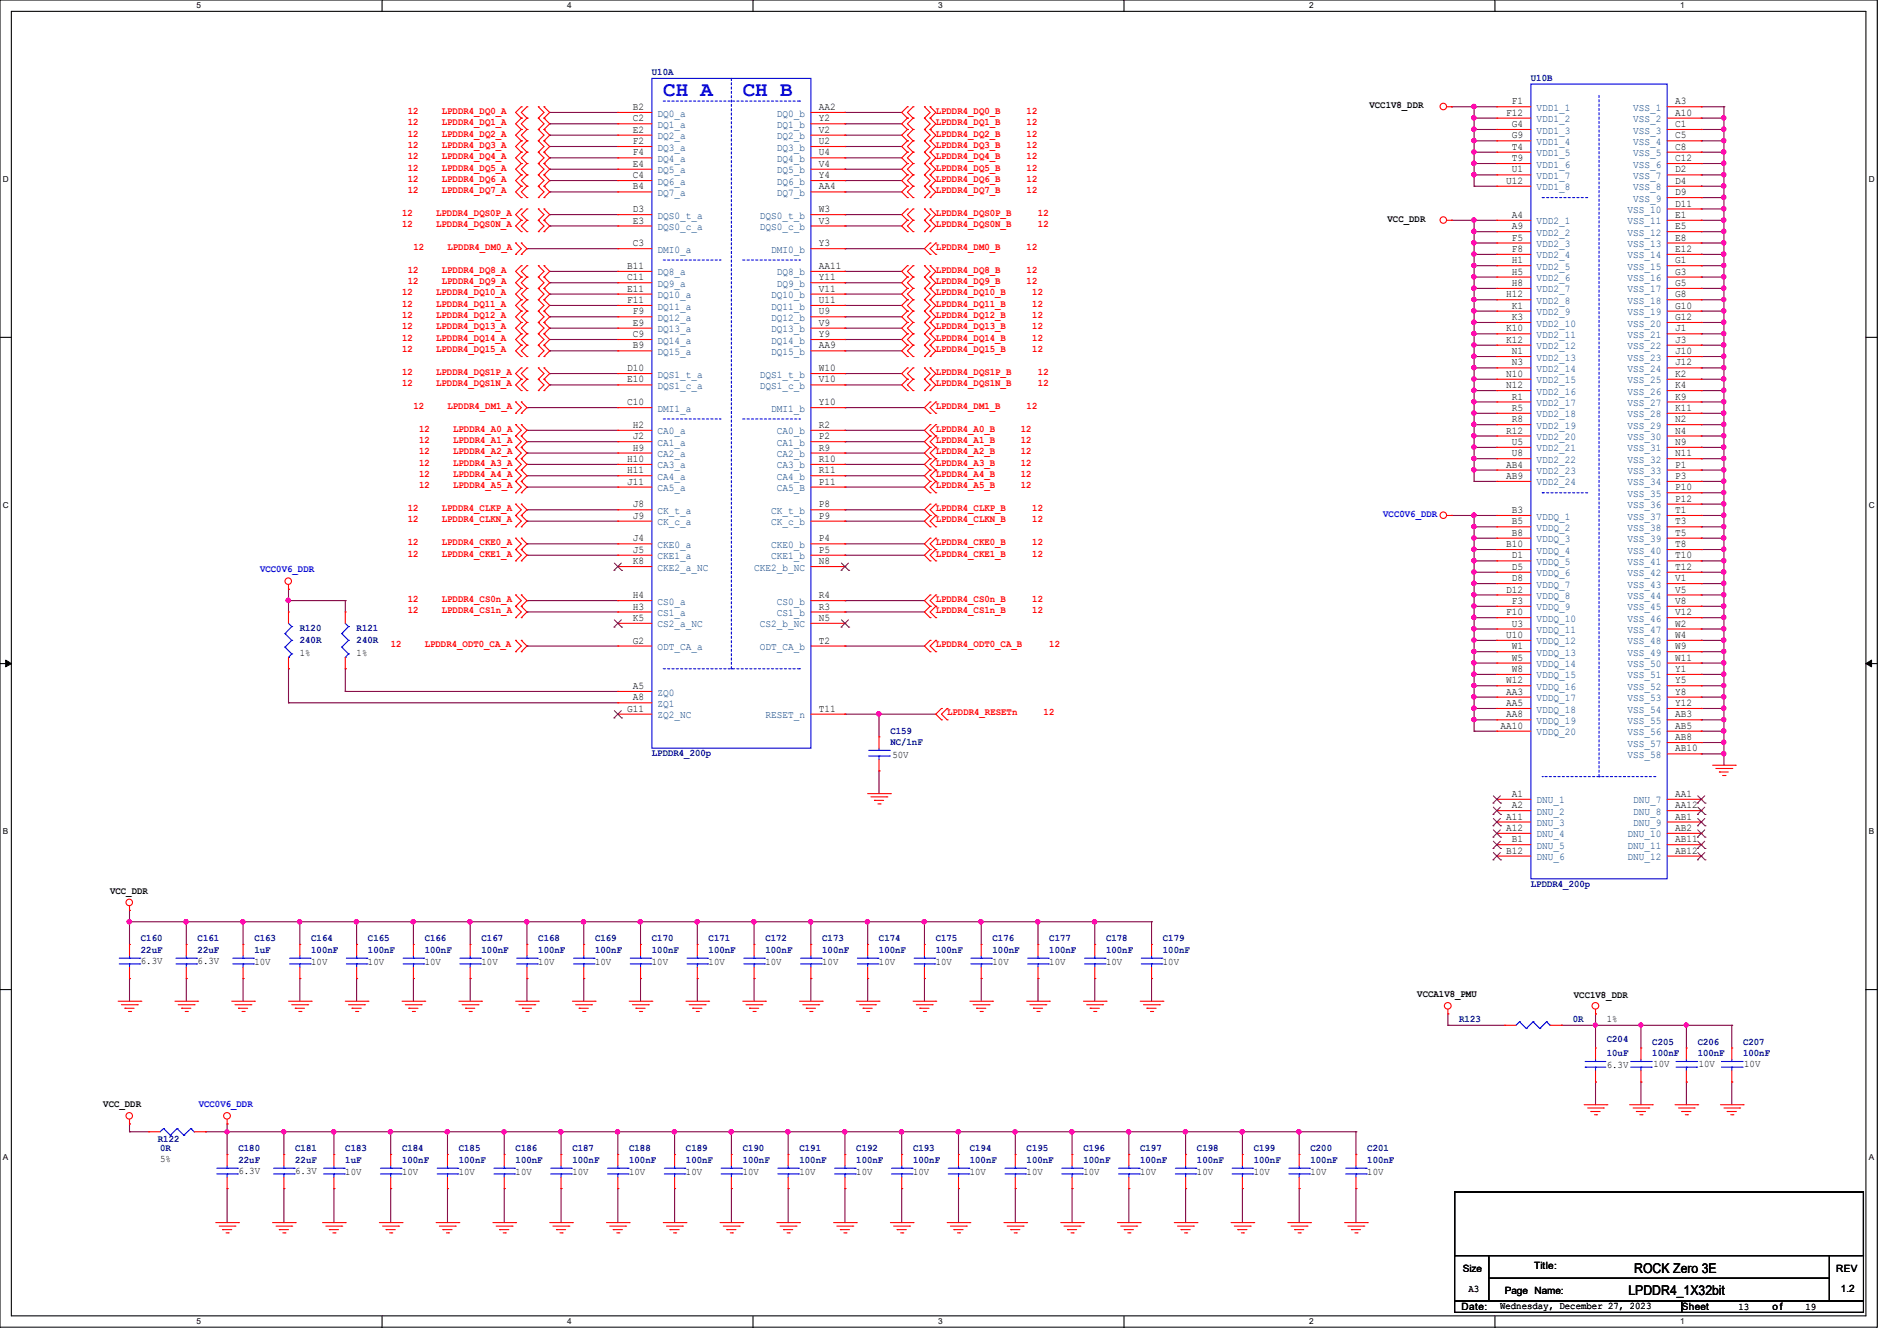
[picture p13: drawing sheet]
<svg xmlns="http://www.w3.org/2000/svg" width="297mm" height="210mm" viewBox="0 0 297 210" stroke-linecap="round" stroke-linejoin="round" font-family="sans-serif">
<defs><g id="words">
<g font-size="3.3" fill="#00f">
<text x="103.8" y="15">CH A</text>
<text x="116.3" y="15">CH B</text>
</g>
<g font-size="2.1">
<text x="255" y="202.9">LPDDR4_1X32bit</text>
<text x="255.9" y="199.3">ROCK Zero 3E</text>
</g>
<g font-size="1.6" fill="#000080">
<text x="102.1" y="11.8">U10A</text>
<text x="239.7" y="12.7">U10B</text>
<text x="46.9" y="98.9">R120</text>
<text x="46.9" y="100.7">240R</text>
<text x="55.8" y="98.9">R121</text>
<text x="55.8" y="100.7">240R</text>
<text x="102.1" y="118.4">LPDDR4_200p</text>
<text x="139.4" y="114.9">C159</text>
<text x="139.4" y="116.7">NC/1nF</text>
<text x="239.7" y="138.9">LPDDR4_200p</text>
<text x="22.1" y="147.4">C160</text>
<text x="22.1" y="149.2">22uF</text>
<text x="30.9" y="147.4">C161</text>
<text x="30.9" y="149.2">22uF</text>
<text x="39.8" y="147.4">C163</text>
<text x="39.8" y="149.2">1uF</text>
<text x="48.7" y="147.4">C164</text>
<text x="48.7" y="149.2">100nF</text>
<text x="57.6" y="147.4">C165</text>
<text x="57.6" y="149.2">100nF</text>
<text x="66.5" y="147.4">C166</text>
<text x="66.5" y="149.2">100nF</text>
<text x="75.4" y="147.4">C167</text>
<text x="75.4" y="149.2">100nF</text>
<text x="84.3" y="147.4">C168</text>
<text x="84.3" y="149.2">100nF</text>
<text x="93.2" y="147.4">C169</text>
<text x="93.2" y="149.2">100nF</text>
<text x="102.1" y="147.4">C170</text>
<text x="102.1" y="149.2">100nF</text>
<text x="111" y="147.4">C171</text>
<text x="111" y="149.2">100nF</text>
<text x="119.8" y="147.4">C172</text>
<text x="119.8" y="149.2">100nF</text>
<text x="128.7" y="147.4">C173</text>
<text x="128.7" y="149.2">100nF</text>
<text x="137.6" y="147.4">C174</text>
<text x="137.6" y="149.2">100nF</text>
<text x="146.5" y="147.4">C175</text>
<text x="146.5" y="149.2">100nF</text>
<text x="155.4" y="147.4">C176</text>
<text x="155.4" y="149.2">100nF</text>
<text x="164.3" y="147.4">C177</text>
<text x="164.3" y="149.2">100nF</text>
<text x="173.2" y="147.4">C178</text>
<text x="173.2" y="149.2">100nF</text>
<text x="182.1" y="147.4">C179</text>
<text x="182.1" y="149.2">100nF</text>
<text x="228.5" y="160.1">R123</text>
<text x="246.2" y="160.1">0R</text>
<text x="251.6" y="163.2">C204</text>
<text x="251.6" y="165.4">10uF</text>
<text x="258.7" y="163.6">C205</text>
<text x="258.7" y="165.4">100nF</text>
<text x="265.8" y="163.6">C206</text>
<text x="265.8" y="165.4">100nF</text>
<text x="272.9" y="163.6">C207</text>
<text x="272.9" y="165.4">100nF</text>
<text x="24.7" y="178.9">R122</text>
<text x="25.1" y="180.3">0R</text>
<text x="37.3" y="180.3">C180</text>
<text x="37.3" y="182.1">22uF</text>
<text x="46.2" y="180.3">C181</text>
<text x="46.2" y="182.1">22uF</text>
<text x="54.1" y="180.3">C183</text>
<text x="54.1" y="182.1">1uF</text>
<text x="62.9" y="180.3">C184</text>
<text x="62.9" y="182.1">100nF</text>
<text x="71.8" y="180.3">C185</text>
<text x="71.8" y="182.1">100nF</text>
<text x="80.7" y="180.3">C186</text>
<text x="80.7" y="182.1">100nF</text>
<text x="89.6" y="180.3">C187</text>
<text x="89.6" y="182.1">100nF</text>
<text x="98.5" y="180.3">C188</text>
<text x="98.5" y="182.1">100nF</text>
<text x="107.4" y="180.3">C189</text>
<text x="107.4" y="182.1">100nF</text>
<text x="116.3" y="180.3">C190</text>
<text x="116.3" y="182.1">100nF</text>
<text x="125.2" y="180.3">C191</text>
<text x="125.2" y="182.1">100nF</text>
<text x="134.1" y="180.3">C192</text>
<text x="134.1" y="182.1">100nF</text>
<text x="143" y="180.3">C193</text>
<text x="143" y="182.1">100nF</text>
<text x="151.8" y="180.3">C194</text>
<text x="151.8" y="182.1">100nF</text>
<text x="160.7" y="180.3">C195</text>
<text x="160.7" y="182.1">100nF</text>
<text x="169.6" y="180.3">C196</text>
<text x="169.6" y="182.1">100nF</text>
<text x="178.5" y="180.3">C197</text>
<text x="178.5" y="182.1">100nF</text>
<text x="187.4" y="180.3">C198</text>
<text x="187.4" y="182.1">100nF</text>
<text x="196.3" y="180.3">C199</text>
<text x="196.3" y="182.1">100nF</text>
<text x="205.2" y="180.3">C200</text>
<text x="205.2" y="182.1">100nF</text>
<text x="214.1" y="180.3">C201</text>
<text x="214.1" y="182.1">100nF</text>
</g>
<g font-size="1.6" fill="#f00">
<text x="63.8" y="17.8">12</text>
<text x="69.2" y="17.8">LPDDR4_DQ0_A</text>
<text x="146.5" y="17.8">LPDDR4_DQ0_B</text>
<text x="160.7" y="17.8">12</text>
<text x="63.8" y="19.6">12</text>
<text x="63.8" y="21.4">12</text>
<text x="63.8" y="23.2">12</text>
<text x="69.2" y="19.6">LPDDR4_DQ1_A</text>
<text x="69.2" y="21.4">LPDDR4_DQ2_A</text>
<text x="69.2" y="23.2">LPDDR4_DQ3_A</text>
<text x="146.5" y="21.4">LPDDR4_DQ2_B</text>
<text x="146.5" y="23.2">LPDDR4_DQ3_B</text>
<text x="146.5" y="19.6">LPDDR4_DQ1_B</text>
<text x="160.7" y="21.4">12</text>
<text x="160.7" y="23.2">12</text>
<text x="160.7" y="19.6">12</text>
<text x="63.8" y="26.7">12</text>
<text x="63.8" y="28.5">12</text>
<text x="63.8" y="24.9">12</text>
<text x="69.2" y="26.7">LPDDR4_DQ5_A</text>
<text x="69.2" y="28.5">LPDDR4_DQ6_A</text>
<text x="69.2" y="24.9">LPDDR4_DQ4_A</text>
<text x="146.5" y="28.5">LPDDR4_DQ6_B</text>
<text x="146.5" y="26.7">LPDDR4_DQ5_B</text>
<text x="146.5" y="24.9">LPDDR4_DQ4_B</text>
<text x="160.7" y="28.5">12</text>
<text x="160.7" y="26.7">12</text>
<text x="160.7" y="24.9">12</text>
<text x="62.9" y="33.8">12</text>
<text x="62.9" y="35.6">12</text>
<text x="63.8" y="30.3">12</text>
<text x="68.3" y="33.8">LPDDR4_DQS0P_A</text>
<text x="68.3" y="35.6">LPDDR4_DQS0N_A</text>
<text x="69.2" y="30.3">LPDDR4_DQ7_A</text>
<text x="146.5" y="30.3">LPDDR4_DQ7_B</text>
<text x="146.5" y="33.8">LPDDR4_DQS0P_B</text>
<text x="146.5" y="35.6">LPDDR4_DQS0N_B</text>
<text x="160.7" y="30.3">12</text>
<text x="162.5" y="33.8">12</text>
<text x="162.5" y="35.6">12</text>
<text x="64.7" y="39.2">12</text>
<text x="70.1" y="39.2">LPDDR4_DM0_A</text>
<text x="146.5" y="39.2">LPDDR4_DM0_B</text>
<text x="160.7" y="39.2">12</text>
<text x="62.9" y="46.3">12</text>
<text x="63.8" y="42.7">12</text>
<text x="63.8" y="44.5">12</text>
<text x="68.3" y="46.3">LPDDR4_DQ10_A</text>
<text x="69.2" y="42.7">LPDDR4_DQ8_A</text>
<text x="69.2" y="44.5">LPDDR4_DQ9_A</text>
<text x="146.5" y="42.7">LPDDR4_DQ8_B</text>
<text x="146.5" y="46.3">LPDDR4_DQ10_B</text>
<text x="146.5" y="44.5">LPDDR4_DQ9_B</text>
<text x="160.7" y="42.7">12</text>
<text x="160.7" y="44.5">12</text>
<text x="161.6" y="46.3">12</text>
<text x="62.9" y="51.6">12</text>
<text x="62.9" y="48">12</text>
<text x="62.9" y="53.4">12</text>
<text x="62.9" y="49.8">12</text>
<text x="68.3" y="51.6">LPDDR4_DQ13_A</text>
<text x="68.3" y="48">LPDDR4_DQ11_A</text>
<text x="68.3" y="53.4">LPDDR4_DQ14_A</text>
<text x="68.3" y="49.8">LPDDR4_DQ12_A</text>
<text x="146.5" y="53.4">LPDDR4_DQ14_B</text>
<text x="146.5" y="48">LPDDR4_DQ11_B</text>
<text x="146.5" y="49.8">LPDDR4_DQ12_B</text>
<text x="146.5" y="51.6">LPDDR4_DQ13_B</text>
<text x="161.6" y="53.4">12</text>
<text x="161.6" y="48">12</text>
<text x="161.6" y="49.8">12</text>
<text x="161.6" y="51.6">12</text>
<text x="62.9" y="55.2">12</text>
<text x="62.9" y="58.7">12</text>
<text x="68.3" y="55.2">LPDDR4_DQ15_A</text>
<text x="68.3" y="58.7">LPDDR4_DQS1P_A</text>
<text x="146.5" y="55.2">LPDDR4_DQ15_B</text>
<text x="146.5" y="58.7">LPDDR4_DQS1P_B</text>
<text x="161.6" y="55.2">12</text>
<text x="162.5" y="58.7">12</text>
<text x="62.9" y="60.5">12</text>
<text x="64.7" y="64">12</text>
<text x="68.3" y="60.5">LPDDR4_DQS1N_A</text>
<text x="70.1" y="64">LPDDR4_DM1_A</text>
<text x="146.5" y="60.5">LPDDR4_DQS1N_B</text>
<text x="146.5" y="64">LPDDR4_DM1_B</text>
<text x="160.7" y="64">12</text>
<text x="162.5" y="60.5">12</text>
<text x="65.6" y="71.2">12</text>
<text x="65.6" y="69.4">12</text>
<text x="65.6" y="67.6">12</text>
<text x="70.9" y="71.2">LPDDR4_A2_A</text>
<text x="70.9" y="69.4">LPDDR4_A1_A</text>
<text x="70.9" y="67.6">LPDDR4_A0_A</text>
<text x="146.5" y="71.2">LPDDR4_A2_B</text>
<text x="146.5" y="69.4">LPDDR4_A1_B</text>
<text x="146.5" y="67.6">LPDDR4_A0_B</text>
<text x="159.8" y="71.2">12</text>
<text x="159.8" y="69.4">12</text>
<text x="159.8" y="67.6">12</text>
<text x="65.6" y="72.9">12</text>
<text x="65.6" y="74.7">12</text>
<text x="65.6" y="76.5">12</text>
<text x="70.9" y="72.9">LPDDR4_A3_A</text>
<text x="70.9" y="74.7">LPDDR4_A4_A</text>
<text x="70.9" y="76.5">LPDDR4_A5_A</text>
<text x="146.5" y="72.9">LPDDR4_A3_B</text>
<text x="146.5" y="74.7">LPDDR4_A4_B</text>
<text x="146.5" y="76.5">LPDDR4_A5_B</text>
<text x="159.8" y="72.9">12</text>
<text x="159.8" y="74.7">12</text>
<text x="159.8" y="76.5">12</text>
<text x="63.8" y="81.8">12</text>
<text x="63.8" y="80.1">12</text>
<text x="69.2" y="81.8">LPDDR4_CLKN_A</text>
<text x="69.2" y="80.1">LPDDR4_CLKP_A</text>
<text x="146.5" y="81.8">LPDDR4_CLKN_B</text>
<text x="146.5" y="80.1">LPDDR4_CLKP_B</text>
<text x="161.6" y="81.8">12</text>
<text x="161.6" y="80.1">12</text>
<text x="63.8" y="85.4">12</text>
<text x="63.8" y="87.2">12</text>
<text x="69.2" y="85.4">LPDDR4_CKE0_A</text>
<text x="69.2" y="87.2">LPDDR4_CKE1_A</text>
<text x="146.5" y="85.4">LPDDR4_CKE0_B</text>
<text x="146.5" y="87.2">LPDDR4_CKE1_B</text>
<text x="161.6" y="85.4">12</text>
<text x="161.6" y="87.2">12</text>
<text x="63.8" y="94.3">12</text>
<text x="69.2" y="94.3">LPDDR4_CS0n_A</text>
<text x="146.5" y="94.3">LPDDR4_CS0n_B</text>
<text x="161.6" y="94.3">12</text>
<text x="61.2" y="101.4">12</text>
<text x="63.8" y="96.1">12</text>
<text x="66.5" y="101.4">LPDDR4_ODT0_CA_A</text>
<text x="69.2" y="96.1">LPDDR4_CS1n_A</text>
<text x="146.5" y="101.4">LPDDR4_ODT0_CA_B</text>
<text x="146.5" y="96.1">LPDDR4_CS1n_B</text>
<text x="161.6" y="96.1">12</text>
<text x="164.3" y="101.4">12</text>
<text x="148.3" y="112.1">LPDDR4_RESETn</text>
<text x="163.4" y="112.1">12</text>
</g>
<g font-size="1.6">
<text x="99.1" y="17.2">B2</text>
<text x="128.2" y="17.2">AA2</text>
<text x="214.4" y="16.9">VCC1V8_DDR</text>
<text x="236.7" y="16.3">F1</text>
<text x="262.3" y="16.3">A3</text>
<text x="99.1" y="22.6">F2</text>
<text x="99.1" y="20.8">E2</text>
<text x="99.1" y="19">C2</text>
<text x="128.2" y="19">Y2</text>
<text x="128.2" y="20.8">V2</text>
<text x="128.2" y="22.6">U2</text>
<text x="235.8" y="18.1">F12</text>
<text x="236.7" y="19.9">G4</text>
<text x="236.7" y="21.7">G9</text>
<text x="236.7" y="23.5">T4</text>
<text x="262.3" y="18.1">A10</text>
<text x="262.3" y="19.9">C1</text>
<text x="262.3" y="21.7">C5</text>
<text x="262.3" y="23.5">C8</text>
<text x="99.1" y="29.7">B4</text>
<text x="99.1" y="27.9">C4</text>
<text x="99.1" y="26.1">E4</text>
<text x="99.1" y="24.3">F4</text>
<text x="128.2" y="26.1">V4</text>
<text x="128.2" y="24.3">U4</text>
<text x="128.2" y="27.9">Y4</text>
<text x="128.2" y="29.7">AA4</text>
<text x="235.8" y="28.8">U12</text>
<text x="236.7" y="27">U1</text>
<text x="236.7" y="25.2">T9</text>
<text x="262.3" y="25.2">C12</text>
<text x="262.3" y="27">D2</text>
<text x="262.3" y="28.8">D4</text>
<text x="99.1" y="35">E3</text>
<text x="99.1" y="33.2">D3</text>
<text x="128.2" y="33.2">W3</text>
<text x="128.2" y="35">V3</text>
<text x="217.2" y="34.7">VCC_DDR</text>
<text x="236.7" y="34.1">A4</text>
<text x="236.7" y="35.9">A9</text>
<text x="262.3" y="30.6">D9</text>
<text x="262.3" y="32.3">D11</text>
<text x="262.3" y="34.1">E1</text>
<text x="262.3" y="35.9">E5</text>
<text x="99.1" y="38.6">C3</text>
<text x="128.2" y="38.6">Y3</text>
<text x="236.7" y="37.7">F5</text>
<text x="236.7" y="39.5">F8</text>
<text x="236.7" y="41.2">H1</text>
<text x="262.3" y="37.7">E8</text>
<text x="262.3" y="39.5">E12</text>
<text x="262.3" y="41.2">G1</text>
<text x="98.2" y="45.7">E11</text>
<text x="98.2" y="42.1">B11</text>
<text x="98.2" y="47.5">F11</text>
<text x="98.2" y="43.9">C11</text>
<text x="128.2" y="47.5">U11</text>
<text x="128.2" y="43.9">Y11</text>
<text x="128.2" y="45.7">V11</text>
<text x="128.2" y="42.1">AA11</text>
<text x="235.8" y="46.6">H12</text>
<text x="236.7" y="43">H5</text>
<text x="236.7" y="44.8">H8</text>
<text x="262.3" y="43">G3</text>
<text x="262.3" y="44.8">G5</text>
<text x="262.3" y="46.6">G8</text>
<text x="99.1" y="51">E9</text>
<text x="99.1" y="52.8">C9</text>
<text x="99.1" y="49.2">F9</text>
<text x="128.2" y="52.8">Y9</text>
<text x="128.2" y="51">V9</text>
<text x="128.2" y="49.2">U9</text>
<text x="235.8" y="53.7">K12</text>
<text x="235.8" y="51.9">K10</text>
<text x="236.7" y="50.1">K3</text>
<text x="236.7" y="48.3">K1</text>
<text x="262.3" y="51.9">J1</text>
<text x="262.3" y="48.3">G10</text>
<text x="262.3" y="50.1">G12</text>
<text x="262.3" y="53.7">J3</text>
<text x="98.2" y="59.9">E10</text>
<text x="98.2" y="58.1">D10</text>
<text x="99.1" y="54.6">B9</text>
<text x="128.2" y="58.1">W10</text>
<text x="128.2" y="54.6">AA9</text>
<text x="128.2" y="59.9">V10</text>
<text x="235.8" y="59">N10</text>
<text x="236.7" y="57.2">N3</text>
<text x="236.7" y="55.5">N1</text>
<text x="262.3" y="55.5">J10</text>
<text x="262.3" y="59">K2</text>
<text x="262.3" y="57.2">J12</text>
<text x="98.2" y="63.5">C10</text>
<text x="128.2" y="63.5">Y10</text>
<text x="235.8" y="60.8">N12</text>
<text x="236.7" y="64.3">R5</text>
<text x="236.7" y="62.6">R1</text>
<text x="262.3" y="62.6">K9</text>
<text x="262.3" y="60.8">K4</text>
<text x="262.3" y="64.3">K11</text>
<text x="99.1" y="70.6">H9</text>
<text x="99.1" y="68.8">J2</text>
<text x="99.1" y="67">H2</text>
<text x="128.2" y="67">R2</text>
<text x="128.2" y="68.8">P2</text>
<text x="128.2" y="70.6">R9</text>
<text x="235.8" y="67.9">R12</text>
<text x="236.7" y="66.1">R8</text>
<text x="236.7" y="69.7">U5</text>
<text x="236.7" y="71.5">U8</text>
<text x="262.3" y="66.1">N2</text>
<text x="262.3" y="69.7">N9</text>
<text x="262.3" y="67.9">N4</text>
<text x="262.3" y="71.5">N11</text>
<text x="98.2" y="74.1">H11</text>
<text x="98.2" y="72.3">H10</text>
<text x="98.2" y="75.9">J11</text>
<text x="128.2" y="72.3">R10</text>
<text x="128.2" y="75.9">P11</text>
<text x="128.2" y="74.1">R11</text>
<text x="235.8" y="73.2">AB4</text>
<text x="235.8" y="75">AB9</text>
<text x="262.3" y="73.2">P1</text>
<text x="262.3" y="75">P3</text>
<text x="262.3" y="76.8">P10</text>
<text x="99.1" y="81.2">J9</text>
<text x="99.1" y="79.5">J8</text>
<text x="128.2" y="79.5">P8</text>
<text x="128.2" y="81.2">P9</text>
<text x="236.7" y="80.3">B3</text>
<text x="236.7" y="82.1">B5</text>
<text x="236.7" y="83.9">B8</text>
<text x="262.3" y="80.3">T1</text>
<text x="262.3" y="83.9">T5</text>
<text x="262.3" y="82.1">T3</text>
<text x="262.3" y="78.6">P12</text>
<text x="99.1" y="84.8">J4</text>
<text x="99.1" y="86.6">J5</text>
<text x="99.1" y="88.4">K8</text>
<text x="128.2" y="86.6">P5</text>
<text x="128.2" y="84.8">P4</text>
<text x="128.2" y="88.4">N8</text>
<text x="235.8" y="85.7">B10</text>
<text x="236.7" y="87.5">D1</text>
<text x="236.7" y="89.2">D5</text>
<text x="262.3" y="87.5">T10</text>
<text x="262.3" y="85.7">T8</text>
<text x="262.3" y="89.2">T12</text>
<text x="99.1" y="93.7">H4</text>
<text x="99.1" y="95.5">H3</text>
<text x="128.2" y="95.5">R3</text>
<text x="128.2" y="93.7">R4</text>
<text x="235.8" y="92.8">D12</text>
<text x="236.7" y="91">D8</text>
<text x="236.7" y="94.6">F3</text>
<text x="262.3" y="91">V1</text>
<text x="262.3" y="92.8">V5</text>
<text x="262.3" y="94.6">V8</text>
<text x="99.1" y="100.8">G2</text>
<text x="99.1" y="97.2">K5</text>
<text x="128.2" y="100.8">T2</text>
<text x="128.2" y="97.2">N5</text>
<text x="235.8" y="96.4">F10</text>
<text x="235.8" y="99.9">U10</text>
<text x="236.7" y="98.1">U3</text>
<text x="236.7" y="101.7">W1</text>
<text x="262.3" y="96.4">V12</text>
<text x="262.3" y="98.1">W2</text>
<text x="262.3" y="99.9">W4</text>
<text x="262.3" y="101.7">W9</text>
<text x="46.9" y="102.7">1%</text>
<text x="55.8" y="102.7">1%</text>
<text x="99.1" y="107.9">A5</text>
<text x="235.8" y="107">W12</text>
<text x="236.7" y="105.2">W8</text>
<text x="236.7" y="103.5">W5</text>
<text x="262.3" y="103.5">W11</text>
<text x="262.3" y="105.2">Y1</text>
<text x="262.3" y="107">Y5</text>
<text x="98.2" y="111.5">G11</text>
<text x="99.1" y="109.7">A8</text>
<text x="128.2" y="111.5">T11</text>
<text x="235.8" y="108.8">AA3</text>
<text x="235.8" y="112.4">AA8</text>
<text x="235.8" y="110.6">AA5</text>
<text x="262.3" y="108.8">Y8</text>
<text x="262.3" y="110.6">Y12</text>
<text x="262.3" y="112.4">AB3</text>
<text x="139.7" y="118.7">50V</text>
<text x="234.9" y="114.1">AA10</text>
<text x="262.3" y="114.1">AB5</text>
<text x="262.3" y="115.9">AB8</text>
<text x="262.3" y="117.7">AB10</text>
<text x="236.7" y="124.8">A1</text>
<text x="262.3" y="124.8">AA1</text>
<text x="235.8" y="128.4">A11</text>
<text x="235.8" y="130.1">A12</text>
<text x="236.7" y="126.6">A2</text>
<text x="236.7" y="131.9">B1</text>
<text x="262.3" y="126.6">AA12</text>
<text x="262.3" y="128.4">AB1</text>
<text x="262.3" y="130.1">AB2</text>
<text x="262.3" y="131.9">AB11</text>
<text x="235.8" y="133.7">B12</text>
<text x="262.3" y="133.7">AB12</text>
<text x="17.2" y="140">VCC_DDR</text>
<text x="22.1" y="150.9">6.3V</text>
<text x="30.9" y="150.9">6.3V</text>
<text x="39.8" y="151.1">10V</text>
<text x="48.7" y="151.1">10V</text>
<text x="57.6" y="151.1">10V</text>
<text x="66.5" y="151.1">10V</text>
<text x="75.4" y="151.1">10V</text>
<text x="84.3" y="151.1">10V</text>
<text x="93.2" y="151.1">10V</text>
<text x="102.1" y="151.1">10V</text>
<text x="111" y="151.1">10V</text>
<text x="119.8" y="151.1">10V</text>
<text x="128.7" y="151.1">10V</text>
<text x="137.6" y="151.1">10V</text>
<text x="146.5" y="151.1">10V</text>
<text x="155.4" y="151.1">10V</text>
<text x="164.3" y="151.1">10V</text>
<text x="173.2" y="151.1">10V</text>
<text x="182.1" y="151.1">10V</text>
<text x="221.9" y="156.1">VCCA1V8_PMU</text>
<text x="246.4" y="156.3">VCC1V8_DDR</text>
<text x="251.6" y="160">1%</text>
<text x="251.6" y="167.3">6.3V</text>
<text x="258.9" y="167.1">10V</text>
<text x="266" y="167.1">10V</text>
<text x="273.1" y="167.1">10V</text>
<text x="16.2" y="173.4">VCC_DDR</text>
<text x="25.1" y="182">5%</text>
<text x="37.3" y="183.8">6.3V</text>
<text x="46.2" y="183.8">6.3V</text>
<text x="54.1" y="184">10V</text>
<text x="62.9" y="184">10V</text>
<text x="71.8" y="184">10V</text>
<text x="80.7" y="184">10V</text>
<text x="89.6" y="184">10V</text>
<text x="98.5" y="184">10V</text>
<text x="107.4" y="184">10V</text>
<text x="116.3" y="184">10V</text>
<text x="125.2" y="184">10V</text>
<text x="134.1" y="184">10V</text>
<text x="143" y="184">10V</text>
<text x="151.8" y="184">10V</text>
<text x="160.7" y="184">10V</text>
<text x="169.6" y="184">10V</text>
<text x="178.5" y="184">10V</text>
<text x="187.4" y="184">10V</text>
<text x="196.3" y="184">10V</text>
<text x="205.2" y="184">10V</text>
<text x="214.1" y="184">10V</text>
<text x="229" y="199.1">Size</text>
<text x="229.9" y="202.3">A3</text>
<text x="235.6" y="202.7">Page Name:</text>
<text x="240.2" y="198.8">Title:</text>
<text x="287.5" y="199.1">REV</text>
<text x="288.2" y="202.3">1.2</text>
<text x="228.8" y="205.2">Date:</text>
<text x="234.9" y="205">Wednesday, December 27, 2023</text>
<text x="263.3" y="205.2">Sheet</text>
<text x="272.2" y="205.1">13</text>
<text x="277.5" y="205.2">o f</text>
<text x="282.7" y="205.1">19</text>
</g>
<g font-size="1.6" fill="#004080">
<text x="240.6" y="17.4">VDD1_1</text>
<text x="255.7" y="17.4">VSS_1</text>
<text x="103" y="23.6">DQ3_a</text>
<text x="103" y="21.8">DQ2_a</text>
<text x="103" y="20">DQ1_a</text>
<text x="103" y="18.2">DQ0_a</text>
<text x="121.6" y="18.2">DQ0_b</text>
<text x="121.6" y="20">DQ1_b</text>
<text x="121.6" y="21.8">DQ2_b</text>
<text x="121.6" y="23.6">DQ3_b</text>
<text x="240.6" y="19.1">VDD1_2</text>
<text x="240.6" y="20.9">VDD1_3</text>
<text x="240.6" y="22.7">VDD1_4</text>
<text x="255.7" y="19.1">VSS_2</text>
<text x="255.7" y="20.9">VSS_3</text>
<text x="255.7" y="22.7">VSS_4</text>
<text x="103" y="28.9">DQ6_a</text>
<text x="103" y="27.1">DQ5_a</text>
<text x="103" y="25.4">DQ4_a</text>
<text x="121.6" y="27.1">DQ5_b</text>
<text x="121.6" y="25.4">DQ4_b</text>
<text x="121.6" y="28.9">DQ6_b</text>
<text x="240.6" y="28">VDD1_7</text>
<text x="240.6" y="29.8">VDD1_8</text>
<text x="240.6" y="24.5">VDD1_5</text>
<text x="240.6" y="26.2">VDD1_6</text>
<text x="255.7" y="24.5">VSS_5</text>
<text x="255.7" y="26.2">VSS_6</text>
<text x="255.7" y="28">VSS_7</text>
<text x="255.7" y="29.8">VSS_8</text>
<text x="103" y="30.7">DQ7_a</text>
<text x="103" y="34.2">DQS0_t_a</text>
<text x="119" y="34.2">DQS0_t_b</text>
<text x="121.6" y="30.7">DQ7_b</text>
<text x="240.6" y="35.1">VDD2_1</text>
<text x="254.8" y="33.4">VSS_10</text>
<text x="254.8" y="35.1">VSS_11</text>
<text x="255.7" y="31.6">VSS_9</text>
<text x="103" y="39.6">DMI0_a</text>
<text x="103" y="36">DQS0_c_a</text>
<text x="119" y="36">DQS0_c_b</text>
<text x="120.7" y="39.6">DMI0_b</text>
<text x="240.6" y="36.9">VDD2_2</text>
<text x="240.6" y="38.7">VDD2_3</text>
<text x="240.6" y="40.5">VDD2_4</text>
<text x="254.8" y="36.9">VSS_12</text>
<text x="254.8" y="38.7">VSS_13</text>
<text x="254.8" y="40.5">VSS_14</text>
<text x="103" y="46.7">DQ10_a</text>
<text x="103" y="43.1">DQ8_a</text>
<text x="103" y="44.9">DQ9_a</text>
<text x="120.7" y="46.7">DQ10_b</text>
<text x="121.6" y="44.9">DQ9_b</text>
<text x="121.6" y="43.1">DQ8_b</text>
<text x="240.6" y="47.6">VDD2_8</text>
<text x="240.6" y="42.2">VDD2_5</text>
<text x="240.6" y="44">VDD2_6</text>
<text x="240.6" y="45.8">VDD2_7</text>
<text x="254.8" y="42.2">VSS_15</text>
<text x="254.8" y="44">VSS_16</text>
<text x="254.8" y="45.8">VSS_17</text>
<text x="254.8" y="47.6">VSS_18</text>
<text x="103" y="52">DQ13_a</text>
<text x="103" y="53.8">DQ14_a</text>
<text x="103" y="50.3">DQ12_a</text>
<text x="103" y="48.5">DQ11_a</text>
<text x="120.7" y="53.8">DQ14_b</text>
<text x="120.7" y="48.5">DQ11_b</text>
<text x="120.7" y="52">DQ13_b</text>
<text x="120.7" y="50.3">DQ12_b</text>
<text x="240.6" y="51.1">VDD2_10</text>
<text x="240.6" y="49.4">VDD2_9</text>
<text x="240.6" y="52.9">VDD2_11</text>
<text x="254.8" y="52.9">VSS_21</text>
<text x="254.8" y="49.4">VSS_19</text>
<text x="254.8" y="51.1">VSS_20</text>
<text x="103" y="55.6">DQ15_a</text>
<text x="103" y="59.1">DQS1_t_a</text>
<text x="119" y="59.1">DQS1_t_b</text>
<text x="120.7" y="55.6">DQ15_b</text>
<text x="240.6" y="54.7">VDD2_12</text>
<text x="240.6" y="58.3">VDD2_14</text>
<text x="240.6" y="56.5">VDD2_13</text>
<text x="254.8" y="56.5">VSS_23</text>
<text x="254.8" y="54.7">VSS_22</text>
<text x="254.8" y="58.3">VSS_24</text>
<text x="103" y="64.5">DMI1_a</text>
<text x="103" y="60.9">DQS1_c_a</text>
<text x="119" y="60.9">DQS1_c_b</text>
<text x="120.7" y="64.5">DMI1_b</text>
<text x="240.6" y="61.8">VDD2_16</text>
<text x="240.6" y="65.4">VDD2_18</text>
<text x="240.6" y="60">VDD2_15</text>
<text x="240.6" y="63.6">VDD2_17</text>
<text x="254.8" y="60">VSS_25</text>
<text x="254.8" y="63.6">VSS_27</text>
<text x="254.8" y="61.8">VSS_26</text>
<text x="254.8" y="65.4">VSS_28</text>
<text x="103" y="71.6">CA2_a</text>
<text x="103" y="69.8">CA1_a</text>
<text x="103" y="68">CA0_a</text>
<text x="121.6" y="68">CA0_b</text>
<text x="121.6" y="69.8">CA1_b</text>
<text x="121.6" y="71.6">CA2_b</text>
<text x="240.6" y="67.1">VDD2_19</text>
<text x="240.6" y="68.9">VDD2_20</text>
<text x="240.6" y="70.7">VDD2_21</text>
<text x="254.8" y="67.1">VSS_29</text>
<text x="254.8" y="70.7">VSS_31</text>
<text x="254.8" y="68.9">VSS_30</text>
<text x="103" y="75.1">CA4_a</text>
<text x="103" y="73.4">CA3_a</text>
<text x="103" y="76.9">CA5_a</text>
<text x="121.6" y="73.4">CA3_b</text>
<text x="121.6" y="76.9">CA5_B</text>
<text x="121.6" y="75.1">CA4_b</text>
<text x="240.6" y="72.5">VDD2_22</text>
<text x="240.6" y="74.3">VDD2_23</text>
<text x="240.6" y="76">VDD2_24</text>
<text x="254.8" y="74.3">VSS_33</text>
<text x="254.8" y="72.5">VSS_32</text>
<text x="254.8" y="76">VSS_34</text>
<text x="254.8" y="77.8">VSS_35</text>
<text x="103" y="82.3">CK_c_a</text>
<text x="103" y="80.5">CK_t_a</text>
<text x="120.7" y="80.5">CK_t_b</text>
<text x="120.7" y="82.3">CK_c_b</text>
<text x="240.6" y="81.4">VDDQ_1</text>
<text x="240.6" y="83.1">VDDQ_2</text>
<text x="254.8" y="81.4">VSS_37</text>
<text x="254.8" y="83.1">VSS_38</text>
<text x="254.8" y="79.6">VSS_36</text>
<text x="103" y="85.8">CKE0_a</text>
<text x="103" y="87.6">CKE1_a</text>
<text x="103" y="89.4">CKE2_a_NC</text>
<text x="118.1" y="89.4">CKE2_b_NC</text>
<text x="120.7" y="87.6">CKE1_b</text>
<text x="120.7" y="85.8">CKE0_b</text>
<text x="240.6" y="84.9">VDDQ_3</text>
<text x="240.6" y="86.7">VDDQ_4</text>
<text x="240.6" y="88.5">VDDQ_5</text>
<text x="254.8" y="84.9">VSS_39</text>
<text x="254.8" y="88.5">VSS_41</text>
<text x="254.8" y="86.7">VSS_40</text>
<text x="103" y="94.7">CS0_a</text>
<text x="121.6" y="94.7">CS0_b</text>
<text x="240.6" y="90.3">VDDQ_6</text>
<text x="240.6" y="92">VDDQ_7</text>
<text x="240.6" y="93.8">VDDQ_8</text>
<text x="240.6" y="95.6">VDDQ_9</text>
<text x="254.8" y="92">VSS_43</text>
<text x="254.8" y="93.8">VSS_44</text>
<text x="254.8" y="95.6">VSS_45</text>
<text x="254.8" y="90.3">VSS_42</text>
<text x="103" y="96.5">CS1_a</text>
<text x="103" y="101.8">ODT_CA_a</text>
<text x="103" y="98.3">CS2_a_NC</text>
<text x="119" y="101.8">ODT_CA_b</text>
<text x="119" y="98.3">CS2_b_NC</text>
<text x="121.6" y="96.5">CS1_b</text>
<text x="240.6" y="99.1">VDDQ_11</text>
<text x="240.6" y="97.4">VDDQ_10</text>
<text x="240.6" y="100.9">VDDQ_12</text>
<text x="254.8" y="97.4">VSS_46</text>
<text x="254.8" y="99.1">VSS_47</text>
<text x="254.8" y="100.9">VSS_48</text>
<text x="240.6" y="102.7">VDDQ_13</text>
<text x="240.6" y="106.3">VDDQ_15</text>
<text x="240.6" y="104.5">VDDQ_14</text>
<text x="254.8" y="102.7">VSS_49</text>
<text x="254.8" y="104.5">VSS_50</text>
<text x="254.8" y="106.3">VSS_51</text>
<text x="103" y="110.7">ZQ1</text>
<text x="103" y="108.9">ZQ0</text>
<text x="103" y="112.5">ZQ2_NC</text>
<text x="119.8" y="112.5">RESET_n</text>
<text x="240.6" y="109.8">VDDQ_17</text>
<text x="240.6" y="113.4">VDDQ_19</text>
<text x="240.6" y="108">VDDQ_16</text>
<text x="240.6" y="111.6">VDDQ_18</text>
<text x="254.8" y="108">VSS_52</text>
<text x="254.8" y="109.8">VSS_53</text>
<text x="254.8" y="111.6">VSS_54</text>
<text x="254.8" y="113.4">VSS_55</text>
<text x="240.6" y="115.1">VDDQ_20</text>
<text x="254.8" y="115.1">VSS_56</text>
<text x="254.8" y="116.9">VSS_57</text>
<text x="254.8" y="118.7">VSS_58</text>
<text x="240.6" y="125.8">DNU_1</text>
<text x="255.7" y="125.8">DNU_7</text>
<text x="240.6" y="127.6">DNU_2</text>
<text x="240.6" y="129.4">DNU_3</text>
<text x="240.6" y="131.2">DNU_4</text>
<text x="254.8" y="131.2">DNU_10</text>
<text x="255.7" y="127.6">DNU_8</text>
<text x="255.7" y="129.4">DNU_9</text>
<text x="240.6" y="132.9">DNU_5</text>
<text x="240.6" y="134.7">DNU_6</text>
<text x="254.8" y="132.9">DNU_11</text>
<text x="254.8" y="134.7">DNU_12</text>
</g>
<g font-size="1.6" fill="#00f">
<text x="216.6" y="80.9">VCC0V6_DDR</text>
<text x="40.7" y="89.6">VCC0V6_DDR</text>
<text x="31.1" y="173.4">VCC0V6_DDR</text>
</g>
<g font-size="1.3">
<text x="30.8" y="1.3">5</text>
<text x="88.8" y="1.3">4</text>
<text x="146.9" y="1.3">3</text>
<text x="205" y="1.3">2</text>
<text x="263.1" y="1.3">1</text>
<text x=".5" y="28.4">D</text>
<text x="292.6" y="28.4">D</text>
<text x=".5" y="79.5">C</text>
<text x="292.6" y="79.5">C</text>
<text x=".5" y="130.6">B</text>
<text x="292.6" y="130.6">B</text>
<text x=".5" y="181.7">A</text>
<text x="292.6" y="181.7">A</text>
<text x="30.8" y="207.4">5</text>
<text x="88.8" y="207.4">4</text>
<text x="146.9" y="207.4">3</text>
<text x="205" y="207.4">2</text>
<text x="263.1" y="207.4">1</text>
</g>
</g></defs>
<path d="M0 0h293.9v207.9h-293.9zM1.8 1.8h290.3v204.3h-290.3z" fill="none" stroke="#000" stroke-width=".17"/>
<g fill="#fff">
<path d="M30.8 .2h.7v1.4h-.7z"/>
<path d="M30.8 206.2h.7v1.4h-.7z"/>
</g>
<path d="M59.8 0v1.8M59.8 206.1v1.8" fill="none" stroke="#000" stroke-width=".17"/>
<g fill="#fff">
<path d="M88.8 .2h.7v1.4h-.7z"/>
<path d="M88.8 206.2h.7v1.4h-.7z"/>
</g>
<path d="M117.9 0v1.8M117.9 206.1v1.8" fill="none" stroke="#000" stroke-width=".17"/>
<g fill="#fff">
<path d="M146.9 .2h.7v1.4h-.7z"/>
<path d="M146.9 206.2h.7v1.4h-.7z"/>
</g>
<path d="M176 0v1.8M176 206.1v1.8" fill="none" stroke="#000" stroke-width=".17"/>
<g fill="#fff">
<path d="M205 .2h.7v1.4h-.7z"/>
<path d="M205 206.2h.7v1.4h-.7z"/>
</g>
<path d="M234.1 0v1.8M234.1 206.1v1.8" fill="none" stroke="#000" stroke-width=".17"/>
<g fill="#fff">
<path d="M263.1 .2h.6v1.4h-.6z"/>
<path d="M263.1 206.2h.6v1.4h-.6z"/>
<path d="M.5 27.3h.9v1.4h-.9z"/>
<path d="M292.6 27.3h.9v1.4h-.9z"/>
<path d="M.5 78.4h.9v1.4h-.9z"/>
<path d="M292.6 78.4h.9v1.4h-.9z"/>
</g>
<path d="M0 52.8h1.8M292.1 52.8h1.8" fill="none" stroke="#000" stroke-width=".17"/>
<g fill="#fff">
<path d="M.5 129.5h.8v1.4h-.8z"/>
<path d="M292.6 129.5h.8v1.4h-.8z"/>
</g>
<path d="M0 103.9h1.8M292.1 103.9h1.8" fill="none" stroke="#000" stroke-width=".17"/>
<path d="M.9 103.4l.9 .5-.9 .5zM292.1 103.9l.9-.5v1z" fill="#000" stroke="#000" stroke-width=".16"/>
<g fill="#fff">
<path d="M.5 180.5h.8v1.4h-.8z"/>
<path d="M292.6 180.5h.8v1.4h-.8z"/>
</g>
<path d="M0 155h1.8M292.1 155h1.8M227.8 186.7h64v9.9h-64zM227.8 196.6h5.3v7.2h-5.3zM233.1 196.6h53.3v3.6h-53.3zM286.4 196.6h5.4v7.2h-5.4zM227.8 203.8h35.5v1.7h-35.5zM233.1 200.2h53.3v3.6h-53.3zM263.3 203.8h28.5v1.7h-28.5z" fill="none" stroke="#000" stroke-width=".17"/>
<g fill="none" stroke="#800040" stroke-width=".17">
<path d="M86.1 17.6h.1M86.1 19.4h.1M86.1 17.6h10.6M86.1 19.4h10.6M132.3 17.6h.1M132.3 19.4h.1M132.3 17.6h8.9M132.3 19.4h8.9M227.2 16.7h.1M227.2 16.7h7.2M230.8 16.7h.1M230.8 18.5h.1"/>
<path d="M230.8 16.7v12.5M230.8 18.5h3.6M266.4 16.7h.1M266.4 18.5h.1M266.4 16.7h3.5M266.4 18.5h3.5M269.9 16.7h.1M269.9 18.5h.1M269.9 16.7v103.1M82.5 38.9h.1M82.5 38.9h14.2M86.1 35.4h.1"/>
<path d="M86.1 33.6h.1M86.1 21.2h.1M86.1 22.9h.1M86.1 26.5h.1M86.1 24.7h.1M86.1 28.3h.1M86.1 30.1h.1M86.1 35.4h10.6M86.1 33.6h10.6M86.1 21.2h10.6M86.1 22.9h10.6M86.1 26.5h10.6"/>
<path d="M86.1 24.7h10.6M86.1 28.3h10.6M86.1 30.1h10.6M132.3 28.3h.1M132.3 21.2h.1M132.3 22.9h.1M132.3 26.5h.1M132.3 30.1h.1M132.3 24.7h.1M132.3 33.6h.1M132.3 35.4h.1M132.3 38.9h.1"/>
<path d="M132.3 35.4h8.9M132.3 33.6h8.9M132.3 38.9h12.4M132.3 21.2h8.9M132.3 22.9h8.9M132.3 26.5h8.9M132.3 24.7h8.9M132.3 28.3h8.9M132.3 30.1h8.9M227.2 34.5h.1M227.2 34.5h7.2M230.8 34.5h.1"/>
<path d="M230.8 36.3h.1M230.8 38.1h.1M230.8 39.8h.1M230.8 29.2h.1M230.8 27.4h.1M230.8 25.6h.1M230.8 23.8h.1M230.8 22.1h.1M230.8 20.3h.1M230.8 34.5v40.9M230.8 36.3h3.6M230.8 38.1h3.6"/>
<path d="M230.8 39.8h3.6M230.8 29.2h3.6M230.8 27.4h3.6M230.8 25.6h3.6M230.8 23.8h3.6M230.8 22.1h3.6M230.8 20.3h3.6M266.4 39.8h.1M266.4 38.1h.1M266.4 36.3h.1M266.4 34.5h.1M266.4 32.7h.1"/>
<path d="M266.4 30.9h.1M266.4 29.2h.1M266.4 27.4h.1M266.4 25.6h.1M266.4 23.8h.1M266.4 22.1h.1M266.4 20.3h.1M266.4 34.5h3.5M266.4 36.3h3.5M266.4 38.1h3.5M266.4 39.8h3.5M266.4 32.7h3.5"/>
<path d="M266.4 30.9h3.5M266.4 29.2h3.5M266.4 27.4h3.5M266.4 25.6h3.5M266.4 23.8h3.5M266.4 22.1h3.5M266.4 20.3h3.5M269.9 20.3h.1M269.9 22.1h.1M269.9 23.8h.1M269.9 25.6h.1M269.9 27.4h.1"/>
<path d="M269.9 29.2h.1M269.9 30.9h.1M269.9 32.7h.1M269.9 34.5h.1M269.9 36.3h.1M269.9 38.1h.1M269.9 39.8h.1M86.1 58.5h.1M86.1 42.5h.1M86.1 44.3h.1M86.1 46.1h.1M86.1 47.8h.1"/>
<path d="M86.1 51.4h.1M86.1 49.6h.1M86.1 53.2h.1M86.1 54.9h.1M86.1 58.5h10.6M86.1 42.5h10.6M86.1 44.3h10.6M86.1 46.1h10.6M86.1 47.8h10.6M86.1 51.4h10.6M86.1 49.6h10.6M86.1 53.2h10.6"/>
<path d="M86.1 54.9h10.6M132.3 53.2h.1M132.3 42.5h.1M132.3 47.8h.1M132.3 46.1h.1M132.3 54.9h.1M132.3 44.3h.1M132.3 49.6h.1M132.3 51.4h.1M132.3 58.5h.1M132.3 58.5h8.9M132.3 42.5h8.9"/>
<path d="M132.3 44.3h8.9M132.3 46.1h8.9M132.3 47.8h8.9M132.3 51.4h8.9M132.3 49.6h8.9M132.3 53.2h8.9M132.3 54.9h8.9M230.8 41.6h.1M230.8 43.4h.1M230.8 45.2h.1M230.8 48.7h.1M230.8 46.9h.1"/>
<path d="M230.8 50.5h.1M230.8 52.3h.1M230.8 55.8h.1M230.8 54.1h.1M230.8 57.6h.1M230.8 59.4h.1M230.8 41.6h3.6M230.8 43.4h3.6M230.8 45.2h3.6M230.8 48.7h3.6M230.8 46.9h3.6M230.8 50.5h3.6"/>
<path d="M230.8 52.3h3.6M230.8 55.8h3.6M230.8 54.1h3.6M230.8 57.6h3.6M230.8 59.4h3.6M266.4 50.5h.1M266.4 48.7h.1M266.4 46.9h.1M266.4 43.4h.1M266.4 41.6h.1M266.4 45.2h.1M266.4 52.3h.1"/>
<path d="M266.4 59.4h.1M266.4 57.6h.1M266.4 55.8h.1M266.4 54.1h.1M266.4 41.6h3.5M266.4 43.4h3.5M266.4 45.2h3.5M266.4 48.7h3.5M266.4 46.9h3.5M266.4 50.5h3.5M266.4 52.3h3.5M266.4 55.8h3.5"/>
<path d="M266.4 54.1h3.5M266.4 57.6h3.5M266.4 59.4h3.5M269.9 46.9h.1M269.9 48.7h.1M269.9 41.6h.1M269.9 43.4h.1M269.9 45.2h.1M269.9 52.3h.1M269.9 54.1h.1M269.9 55.8h.1M269.9 57.6h.1"/>
<path d="M269.9 59.4h.1M269.9 50.5h.1M82.5 69.2h.1M82.5 67.4h.1M82.5 72.7h.1M82.5 71h.1M82.5 76.3h.1M82.5 74.5h.1M82.5 79.8h.1M82.5 63.8h.1M82.5 69.2h14.2M82.5 67.4h14.2"/>
<path d="M82.5 72.7h14.2M82.5 71h14.2M82.5 76.3h14.2M82.5 74.5h14.2M82.5 79.8h14.2M82.5 63.8h14.2M86.1 60.3h.1M86.1 60.3h10.6M132.3 69.2h.1M132.3 67.4h.1M132.3 72.7h.1M132.3 71h.1"/>
<path d="M132.3 76.3h.1M132.3 74.5h.1M132.3 79.8h.1M132.3 63.8h.1M132.3 60.3h.1M132.3 69.2h12.4M132.3 67.4h12.4M132.3 72.7h12.4M132.3 71h12.4M132.3 76.3h12.4M132.3 74.5h12.4M132.3 79.8h12.4"/>
<path d="M132.3 60.3h8.9M132.3 63.8h12.4M230.8 62.9h.1M230.8 61.2h.1M230.8 64.7h.1M230.8 66.5h.1M230.8 70.1h.1M230.8 68.3h.1M230.8 71.8h.1M230.8 73.6h.1M230.8 75.4h.1M230.8 62.9h3.6"/>
<path d="M230.8 61.2h3.6M230.8 64.7h3.6M230.8 66.5h3.6M230.8 70.1h3.6M230.8 68.3h3.6M230.8 71.8h3.6M230.8 73.6h3.6M230.8 75.4h3.6M266.4 62.9h.1M266.4 79h.1M266.4 77.2h.1M266.4 75.4h.1"/>
<path d="M266.4 73.6h.1M266.4 71.8h.1M266.4 70.1h.1M266.4 68.3h.1M266.4 66.5h.1M266.4 64.7h.1M266.4 61.2h.1M266.4 62.9h3.5M266.4 61.2h3.5M266.4 64.7h3.5M266.4 66.5h3.5M266.4 70.1h3.5"/>
<path d="M266.4 68.3h3.5M266.4 71.8h3.5M266.4 73.6h3.5M266.4 75.4h3.5M266.4 79h3.5M266.4 77.2h3.5M269.9 62.9h.1M269.9 64.7h.1M269.9 66.5h.1M269.9 68.3h.1M269.9 70.1h.1M269.9 71.8h.1"/>
<path d="M269.9 73.6h.1M269.9 75.4h.1M269.9 77.2h.1M269.9 79h.1M269.9 61.2h.1M45.2 92.3h.1M45.2 94.1h.1M45.2 94.1h8.9M45.2 92.3v3.5M54.1 94.1h.1M54.1 94.1v1.7M82.5 81.6h.1"/>
<path d="M82.5 87h.1M82.5 85.2h.1M82.5 94.1h.1M82.5 95.8h.1M82.5 81.6h14.2M82.5 87h14.2M82.5 85.2h14.2M82.5 95.8h14.2M82.5 94.1h14.2M132.3 81.6h.1M132.3 87h.1M132.3 85.2h.1"/>
<path d="M132.3 95.8h.1M132.3 94.1h.1M132.3 81.6h12.4M132.3 87h12.4M132.3 85.2h12.4M132.3 95.8h12.4M132.3 94.1h12.4M227.2 80.7h.1M227.2 80.7h7.2M230.8 80.7h.1M230.8 82.5h.1M230.8 84.3h.1"/>
<path d="M230.8 86.1h.1M230.8 87.8h.1M230.8 89.6h.1M230.8 91.4h.1M230.8 95h.1M230.8 93.2h.1M230.8 96.7h.1M230.8 98.5h.1M230.8 80.7v33.8M230.8 82.5h3.6M230.8 84.3h3.6M230.8 86.1h3.6"/>
<path d="M230.8 87.8h3.6M230.8 89.6h3.6M230.8 91.4h3.6M230.8 95h3.6M230.8 93.2h3.6M230.8 96.7h3.6M230.8 98.5h3.6M266.4 98.5h.1M266.4 96.7h.1M266.4 95h.1M266.4 93.2h.1M266.4 89.6h.1"/>
<path d="M266.4 87.8h.1M266.4 86.1h.1M266.4 84.3h.1M266.4 82.5h.1M266.4 80.7h.1M266.4 91.4h.1M266.4 80.7h3.5M266.4 82.5h3.5M266.4 84.3h3.5M266.4 86.1h3.5M266.4 87.8h3.5M266.4 89.6h3.5"/>
<path d="M266.4 91.4h3.5M266.4 95h3.5M266.4 93.2h3.5M266.4 96.7h3.5M266.4 98.5h3.5M269.9 93.2h.1M269.9 95h.1M269.9 96.7h.1M269.9 98.5h.1M269.9 80.7h.1M269.9 82.5h.1M269.9 84.3h.1"/>
<path d="M269.9 86.1h.1M269.9 87.8h.1M269.9 89.6h.1M269.9 91.4h.1M45.2 104.7h.1M45.2 110.1h.1M45.2 104.7v5.4M45.2 110.1h51.5M54.1 108.3h.1M54.1 104.7h.1M54.1 104.7v3.6M54.1 108.3h42.6"/>
<path d="M82.5 101.2h.1M82.5 101.2h14.2M132.3 111.8h.1M132.3 101.2h.1M132.3 111.8h14.2M132.3 101.2h12.4M137.6 111.8h.1M137.6 111.8v3.6M230.8 102.1h.1M230.8 100.3h.1M230.8 103.8h.1M230.8 105.6h.1"/>
<path d="M230.8 109.2h.1M230.8 107.4h.1M230.8 111h.1M230.8 112.7h.1M230.8 114.5h.1M230.8 102.1h3.6M230.8 100.3h3.6M230.8 103.8h3.6M230.8 105.6h3.6M230.8 109.2h3.6M230.8 107.4h3.6M230.8 111h3.6"/>
<path d="M230.8 112.7h3.6M230.8 114.5h3.6M266.4 116.3h.1M266.4 118.1h.1M266.4 114.5h.1M266.4 112.7h.1M266.4 111h.1M266.4 109.2h.1M266.4 107.4h.1M266.4 105.6h.1M266.4 103.8h.1M266.4 102.1h.1"/>
<path d="M266.4 100.3h.1M266.4 102.1h3.5M266.4 100.3h3.5M266.4 103.8h3.5M266.4 105.6h3.5M266.4 109.2h3.5M266.4 107.4h3.5M266.4 111h3.5M266.4 112.7h3.5M266.4 114.5h3.5M266.4 116.3h3.5M266.4 118.1h3.5"/>
<path d="M269.9 116.3h.1M269.9 118.1h.1M269.9 114.5h.1M269.9 112.7h.1M269.9 102.1h.1M269.9 103.8h.1M269.9 105.6h.1M269.9 107.4h.1M269.9 109.2h.1M269.9 111h.1M269.9 100.3h.1M137.6 120.7h.1"/>
<path d="M137.6 120.7v3.6M20.3 142.6h.1M20.3 144.4h.1M20.3 153.2h.1M20.3 142.6v5.3M20.3 153.2v3.6M20.3 144.4h160M29.2 144.4h.1M29.2 153.2h.1M29.2 144.4v3.5M29.2 153.2v3.6M38.1 144.4h.1"/>
<path d="M38.1 153.2h.1M38.1 144.4v3.5M38.1 153.2v3.6M46.9 144.4h.1M46.9 153.2h.1M46.9 144.4v3.5M46.9 153.2v3.6M55.8 144.4h.1M55.8 153.2h.1M55.8 144.4v3.5M55.8 153.2v3.6M64.7 144.4h.1"/>
<path d="M64.7 153.2h.1M64.7 144.4v3.5M64.7 153.2v3.6M73.6 144.4h.1M73.6 153.2h.1M73.6 144.4v3.5M73.6 153.2v3.6M82.5 144.4h.1M82.5 153.2h.1M82.5 144.4v3.5M82.5 153.2v3.6M91.4 144.4h.1"/>
<path d="M91.4 153.2h.1M91.4 144.4v3.5M91.4 153.2v3.6M100.3 144.4h.1M100.3 153.2h.1M100.3 144.4v3.5M100.3 153.2v3.6M109.2 144.4h.1M109.2 153.2h.1M109.2 144.4v3.5M109.2 153.2v3.6M118.1 144.4h.1"/>
<path d="M118.1 153.2h.1M118.1 144.4v3.5M118.1 153.2v3.6M127 144.4h.1M127 153.2h.1M127 144.4v3.5M127 153.2v3.6M135.8 144.4h.1M135.8 153.2h.1M135.8 144.4v3.5M135.8 153.2v3.6M144.7 153.2h.1"/>
<path d="M144.7 144.4h.1M144.7 144.4v3.5M144.7 153.2v3.6M153.6 153.2h.1M153.6 144.4h.1M153.6 144.4v3.5M153.6 153.2v3.6M162.5 153.2h.1M162.5 144.4h.1M162.5 144.4v3.5M162.5 153.2v3.6M171.4 153.2h.1"/>
<path d="M171.4 144.4h.1M171.4 144.4v3.5M171.4 153.2v3.6M180.3 153.2h.1M180.3 144.4h.1M180.3 144.4v3.5M180.3 153.2v3.6M226.7 158.8h.1M226.7 158.8v1.8M249.8 158.8h.1M249.8 158.8v5.3M20.3 177.2h.1"/>
<path d="M20.3 176h.1M20.3 176v1.2M20.3 177.2h3M32.2 177.2h.1M32.2 177.2h180.1M35.6 177.2h.1M35.6 176h.1M35.6 176v4.8M44.4 177.2h.1M44.4 177.2v3.6M52.3 177.2h.1M52.3 177.2v3.6"/>
<path d="M61.2 177.2h.1M61.2 177.2v3.6M70.1 177.2h.1M70.1 177.2v3.6M79 177.2h.1M79 177.2v3.6M87.8 177.2h.1M87.8 177.2v3.6M96.7 177.2h.1M96.7 177.2v3.6M105.6 177.2h.1M105.6 177.2v3.6"/>
<path d="M114.5 177.2h.1M114.5 177.2v3.6M123.4 177.2h.1M123.4 177.2v3.6M132.3 177.2h.1M132.3 177.2v3.6M141.2 177.2h.1M141.2 177.2v3.6M150.1 177.2h.1M150.1 177.2v3.6M159 177.2h.1M159 177.2v3.6"/>
<path d="M167.9 177.2h.1M167.9 177.2v3.6M176.7 177.2h.1M176.7 177.2v3.6M185.6 177.2h.1M185.6 177.2v3.6M194.5 177.2h.1M194.5 177.2v3.6M203.4 177.2h.1M203.4 177.2v3.6M212.3 177.2h.1M212.3 177.2v3.6"/>
<path d="M226.7 160.6h.1M226.7 160.6h8.9M244.5 160.6h.1M244.5 160.6h26.6M249.8 160.6h.1M249.8 169.5h.1M249.8 169.5v3.5M256.9 160.6h.1M256.9 169.5h.1M256.9 160.6v3.5M256.9 169.5v3.5M264 169.5h.1"/>
<path d="M264 160.6h.1M264 160.6v3.5M264 169.5v3.5M271.1 169.5h.1M271.1 160.6h.1M271.1 160.6v3.5M271.1 169.5v3.5M35.6 186.1h.1M35.6 186.1v5.4M44.4 186.1h.1M44.4 186.1v5.4M52.3 186.1h.1"/>
<path d="M52.3 186.1v5.4M61.2 186.1h.1M61.2 186.1v5.4M70.1 186.1h.1M70.1 186.1v5.4M79 186.1h.1M79 186.1v5.4M87.8 186.1h.1M87.8 186.1v5.4M96.7 186.1h.1M96.7 186.1v5.4M105.6 186.1h.1"/>
<path d="M105.6 186.1v5.4M114.5 186.1h.1M114.5 186.1v5.4M123.4 186.1h.1M123.4 186.1v5.4M132.3 186.1h.1M132.3 186.1v5.4M141.2 186.1h.1M141.2 186.1v5.4M150.1 186.1h.1M150.1 186.1v5.4M159 186.1h.1"/>
<path d="M159 186.1v5.4M167.9 186.1h.1M167.9 186.1v5.4M176.7 186.1h.1M176.7 186.1v5.4M185.6 186.1h.1M185.6 186.1v5.4M194.5 186.1h.1M194.5 186.1v5.4M203.4 186.1h.1M203.4 186.1v5.4M212.3 186.1h.1"/>
<path d="M212.3 186.1v5.4"/>
</g>
<g fill="#f0f" stroke="#f0f" stroke-width=".17">
<circle cx="230.8" cy="80.7" r=".34"/>
<circle cx="230.8" cy="84.2" r=".34"/>
<circle cx="230.8" cy="82.5" r=".34"/>
<circle cx="230.8" cy="86" r=".34"/>
<circle cx="230.8" cy="89.6" r=".34"/>
<circle cx="230.8" cy="87.8" r=".34"/>
<circle cx="230.8" cy="93.1" r=".34"/>
<circle cx="230.8" cy="91.4" r=".34"/>
<circle cx="230.8" cy="96.7" r=".34"/>
<circle cx="230.8" cy="94.9" r=".34"/>
<circle cx="230.8" cy="98.5" r=".34"/>
<circle cx="230.8" cy="102" r=".34"/>
<circle cx="230.8" cy="100.2" r=".34"/>
<circle cx="230.8" cy="105.6" r=".34"/>
<circle cx="230.8" cy="103.8" r=".34"/>
<circle cx="230.8" cy="109.1" r=".34"/>
<circle cx="230.8" cy="107.4" r=".34"/>
<circle cx="230.8" cy="110.9" r=".34"/>
<circle cx="230.8" cy="112.7" r=".34"/>
<circle cx="230.8" cy="36.2" r=".34"/>
<circle cx="230.8" cy="34.5" r=".34"/>
<circle cx="230.8" cy="38" r=".34"/>
<circle cx="230.8" cy="41.6" r=".34"/>
<circle cx="230.8" cy="39.8" r=".34"/>
<circle cx="230.8" cy="43.3" r=".34"/>
<circle cx="230.8" cy="45.1" r=".34"/>
<circle cx="230.8" cy="48.7" r=".34"/>
<circle cx="230.8" cy="46.9" r=".34"/>
<circle cx="230.8" cy="50.5" r=".34"/>
<circle cx="230.8" cy="55.8" r=".34"/>
<circle cx="230.8" cy="54" r=".34"/>
<circle cx="230.8" cy="52.2" r=".34"/>
<circle cx="230.8" cy="57.6" r=".34"/>
<circle cx="269.9" cy="116.2" r=".34"/>
<circle cx="230.8" cy="61.1" r=".34"/>
<circle cx="230.8" cy="59.4" r=".34"/>
<circle cx="230.8" cy="64.7" r=".34"/>
<circle cx="230.8" cy="62.9" r=".34"/>
<circle cx="230.8" cy="70" r=".34"/>
<circle cx="230.8" cy="68.2" r=".34"/>
<circle cx="230.8" cy="66.5" r=".34"/>
<circle cx="230.8" cy="71.8" r=".34"/>
<circle cx="230.8" cy="73.6" r=".34"/>
<circle cx="269.9" cy="118" r=".34"/>
<circle cx="269.9" cy="62.9" r=".34"/>
<circle cx="269.9" cy="114.5" r=".34"/>
<circle cx="269.9" cy="112.7" r=".34"/>
<circle cx="269.9" cy="105.6" r=".34"/>
<circle cx="269.9" cy="103.8" r=".34"/>
<circle cx="269.9" cy="107.4" r=".34"/>
<circle cx="269.9" cy="110.9" r=".34"/>
<circle cx="269.9" cy="109.1" r=".34"/>
<circle cx="269.9" cy="98.5" r=".34"/>
<circle cx="269.9" cy="96.7" r=".34"/>
<circle cx="269.9" cy="94.9" r=".34"/>
<circle cx="269.9" cy="102" r=".34"/>
<circle cx="269.9" cy="100.2" r=".34"/>
<circle cx="269.9" cy="82.5" r=".34"/>
<circle cx="269.9" cy="75.4" r=".34"/>
<circle cx="269.9" cy="64.7" r=".34"/>
<circle cx="269.9" cy="68.2" r=".34"/>
<circle cx="269.9" cy="66.5" r=".34"/>
<circle cx="269.9" cy="70" r=".34"/>
<circle cx="269.9" cy="73.6" r=".34"/>
<circle cx="269.9" cy="71.8" r=".34"/>
<circle cx="269.9" cy="77.1" r=".34"/>
<circle cx="269.9" cy="80.7" r=".34"/>
<circle cx="269.9" cy="78.9" r=".34"/>
<circle cx="269.9" cy="84.2" r=".34"/>
<circle cx="269.9" cy="86" r=".34"/>
<circle cx="269.9" cy="89.6" r=".34"/>
<circle cx="269.9" cy="87.8" r=".34"/>
<circle cx="269.9" cy="93.1" r=".34"/>
<circle cx="269.9" cy="91.4" r=".34"/>
<circle cx="269.9" cy="18.5" r=".34"/>
<circle cx="269.9" cy="46.9" r=".34"/>
<circle cx="269.9" cy="50.5" r=".34"/>
<circle cx="269.9" cy="48.7" r=".34"/>
<circle cx="269.9" cy="43.3" r=".34"/>
<circle cx="269.9" cy="32.7" r=".34"/>
<circle cx="269.9" cy="30.9" r=".34"/>
<circle cx="269.9" cy="20.2" r=".34"/>
<circle cx="269.9" cy="22" r=".34"/>
<circle cx="269.9" cy="25.6" r=".34"/>
<circle cx="269.9" cy="23.8" r=".34"/>
<circle cx="269.9" cy="29.1" r=".34"/>
<circle cx="269.9" cy="27.3" r=".34"/>
<circle cx="269.9" cy="36.2" r=".34"/>
<circle cx="269.9" cy="34.5" r=".34"/>
<circle cx="269.9" cy="38" r=".34"/>
<circle cx="269.9" cy="41.6" r=".34"/>
<circle cx="269.9" cy="39.8" r=".34"/>
<circle cx="269.9" cy="45.1" r=".34"/>
<circle cx="269.9" cy="54" r=".34"/>
<circle cx="269.9" cy="52.2" r=".34"/>
<circle cx="269.9" cy="61.1" r=".34"/>
<circle cx="269.9" cy="59.4" r=".34"/>
<circle cx="269.9" cy="57.6" r=".34"/>
<circle cx="269.9" cy="55.8" r=".34"/>
<circle cx="230.8" cy="27.3" r=".34"/>
<circle cx="230.8" cy="25.6" r=".34"/>
<circle cx="230.8" cy="23.8" r=".34"/>
<circle cx="230.8" cy="18.5" r=".34"/>
<circle cx="230.8" cy="22" r=".34"/>
<circle cx="230.8" cy="20.2" r=".34"/>
<circle cx="230.8" cy="16.7" r=".34"/>
<circle cx="29.1" cy="144.4" r=".34"/>
<circle cx="20.2" cy="144.4" r=".34"/>
<circle cx="46.9" cy="144.4" r=".34"/>
<circle cx="38" cy="144.4" r=".34"/>
<circle cx="64.7" cy="144.4" r=".34"/>
<circle cx="55.8" cy="144.4" r=".34"/>
<circle cx="82.5" cy="144.4" r=".34"/>
<circle cx="73.6" cy="144.4" r=".34"/>
<circle cx="91.4" cy="144.4" r=".34"/>
<circle cx="100.2" cy="144.4" r=".34"/>
<circle cx="118" cy="144.4" r=".34"/>
<circle cx="109.1" cy="144.4" r=".34"/>
<circle cx="126.9" cy="144.4" r=".34"/>
<circle cx="135.8" cy="144.4" r=".34"/>
<circle cx="153.6" cy="144.4" r=".34"/>
<circle cx="144.7" cy="144.4" r=".34"/>
<circle cx="171.4" cy="144.4" r=".34"/>
<circle cx="162.5" cy="144.4" r=".34"/>
<circle cx="150" cy="177.2" r=".34"/>
<circle cx="141.1" cy="177.2" r=".34"/>
<circle cx="167.8" cy="177.2" r=".34"/>
<circle cx="158.9" cy="177.2" r=".34"/>
<circle cx="44.4" cy="177.2" r=".32"/>
<circle cx="35.5" cy="177.2" r=".32"/>
<circle cx="61.1" cy="177.2" r=".34"/>
<circle cx="52.2" cy="177.2" r=".34"/>
<circle cx="78.9" cy="177.2" r=".34"/>
<circle cx="70" cy="177.2" r=".34"/>
<circle cx="96.7" cy="177.2" r=".34"/>
<circle cx="87.8" cy="177.2" r=".34"/>
<circle cx="114.5" cy="177.2" r=".34"/>
<circle cx="105.6" cy="177.2" r=".34"/>
<circle cx="132.2" cy="177.2" r=".34"/>
<circle cx="123.4" cy="177.2" r=".34"/>
<circle cx="203.4" cy="177.2" r=".34"/>
<circle cx="185.6" cy="177.2" r=".34"/>
<circle cx="176.7" cy="177.2" r=".34"/>
<circle cx="194.5" cy="177.2" r=".34"/>
<circle cx="249.8" cy="160.5" r=".32"/>
<circle cx="264" cy="160.5" r=".32"/>
<circle cx="256.9" cy="160.5" r=".32"/>
<circle cx="45.1" cy="94" r=".34"/>
<circle cx="137.6" cy="111.8" r=".34"/>
</g>
<g fill="none" stroke="#f00" stroke-width=".17">
<path d="M81.6 16.7h.1M81.6 18.5h.1M81.6 16.7l-.9 .9 .9 .9M81.6 18.5l-.9 .9 .9 .9M82.5 16.7h.1M82.5 18.5h.1M82.5 16.7l-.9 .9 .9 .9M82.5 18.5l-.9 .9 .9 .9M84.3 16.7h.1M84.3 18.5h.1M84.3 16.7l.9 .9-.9 .9M84.3 18.5l.9 .9-.9 .9"/>
<path d="M85.2 18.5h.1M85.2 16.7h.1M85.2 16.7l.9 .9-.9 .9M85.2 18.5l.9 .9-.9 .9M96.7 19.4h.1M96.7 17.6h.1M96.7 19.4h5.4M96.7 17.6h5.4M127 19.4h5.3M127 17.6h5.3M132.3 17.6h.1M132.3 19.4h.1"/>
<path d="M142.1 16.7h.1M142.1 18.5h.1M142.1 16.7l-.9 .9 .9 .9M142.1 18.5l-.9 .9 .9 .9M143 18.5h.1M143 16.7h.1M143 18.5l-.9 .9 .9 .9M143 16.7l-.9 .9 .9 .9M144.7 18.5h.1M144.7 16.7h.1M144.7 16.7l.9 .9-.9 .9M144.7 18.5l.9 .9-.9 .9"/>
<path d="M145.6 18.5h.1M145.6 16.7h.1M145.6 16.7l.9 .9-.9 .9M145.6 18.5l.9 .9-.9 .9M226.5 16.7h.7M227.2 16.7h.1M234.4 16.7h.1M234.4 18.5h.1M234.4 16.7h5.3M234.4 18.5h5.3M261 16.7h5.4M261 18.5h5.4"/>
<path d="M266.4 16.7h.1M266.4 18.5h.1M80.7 39.8h.1M80.7 38.1h.1M80.7 38.1l.9 .8-.9 .9M81.6 29.2h.1M81.6 30.9h.1M81.6 20.3h.1M81.6 22.1h.1M81.6 25.6h.1M81.6 27.4h.1M81.6 23.8h.1"/>
<path d="M81.6 32.7h.1M81.6 34.5h.1M81.6 36.3h.1M81.6 38.1h.1M81.6 39.8h.1M81.6 38.1l.9 .8-.9 .9M81.6 34.5l-.9 .9 .9 .9M81.6 23.8l-.9 .9 .9 .9M81.6 29.2l-.9 .9 .9 .8M81.6 22.1l-.9 .8 .9 .9M81.6 25.6l-.9 .9 .9 .9M81.6 20.3l-.9 .9 .9 .9"/>
<path d="M81.6 32.7l-.9 .9 .9 .9M81.6 27.4l-.9 .9 .9 .9M82.5 29.2h.1M82.5 30.9h.1M82.5 20.3h.1M82.5 22.1h.1M82.5 25.6h.1M82.5 27.4h.1M82.5 23.8h.1M82.5 32.7h.1M82.5 34.5h.1M82.5 36.3h.1"/>
<path d="M82.5 25.6l-.9 .9 .9 .9M82.5 32.7l-.9 .9 .9 .9M82.5 29.2l-.9 .9 .9 .8M82.5 20.3l-.9 .9 .9 .9M82.5 22.1l-.9 .8 .9 .9M82.5 23.8l-.9 .9 .9 .9M82.5 27.4l-.9 .9 .9 .9M82.5 34.5l-.9 .9 .9 .9M84.3 29.2h.1M84.3 30.9h.1M84.3 20.3h.1M84.3 22.1h.1"/>
<path d="M84.3 25.6h.1M84.3 27.4h.1M84.3 23.8h.1M84.3 32.7h.1M84.3 34.5h.1M84.3 36.3h.1M84.3 29.2l.9 .9-.9 .8M84.3 25.6l.9 .9-.9 .9M84.3 20.3l.9 .9-.9 .9M84.3 23.8l.9 .9-.9 .9M84.3 22.1l.9 .8-.9 .9M84.3 27.4l.9 .9-.9 .9"/>
<path d="M84.3 32.7l.9 .9-.9 .9M84.3 34.5l.9 .9-.9 .9M85.2 30.9h.1M85.2 29.2h.1M85.2 20.3h.1M85.2 22.1h.1M85.2 27.4h.1M85.2 25.6h.1M85.2 23.8h.1M85.2 34.5h.1M85.2 32.7h.1M85.2 36.3h.1"/>
<path d="M85.2 29.2l.9 .9-.9 .8M85.2 23.8l.9 .9-.9 .9M85.2 22.1l.9 .8-.9 .9M85.2 20.3l.9 .9-.9 .9M85.2 25.6l.9 .9-.9 .9M85.2 27.4l.9 .9-.9 .9M85.2 32.7l.9 .9-.9 .9M85.2 34.5l.9 .9-.9 .9M96.7 30.1h.1M96.7 28.3h.1M96.7 26.5h.1M96.7 24.7h.1"/>
<path d="M96.7 38.9h.1M96.7 35.4h.1M96.7 22.9h.1M96.7 33.6h.1M96.7 21.2h.1M96.7 30.1h5.4M96.7 28.3h5.4M96.7 26.5h5.4M96.7 24.7h5.4M96.7 38.9h5.4M96.7 35.4h5.4M96.7 22.9h5.4"/>
<path d="M96.7 33.6h5.4M96.7 21.2h5.4M127 30.1h5.3M127 28.3h5.3M127 26.5h5.3M127 24.7h5.3M127 38.9h5.3M127 35.4h5.3M127 22.9h5.3M127 33.6h5.3M127 21.2h5.3M132.3 21.2h.1"/>
<path d="M132.3 22.9h.1M132.3 33.6h.1M132.3 35.4h.1M132.3 38.9h.1M132.3 26.5h.1M132.3 24.7h.1M132.3 28.3h.1M132.3 30.1h.1M142.1 27.4h.1M142.1 29.2h.1M142.1 20.3h.1M142.1 22.1h.1"/>
<path d="M142.1 23.8h.1M142.1 25.6h.1M142.1 30.9h.1M142.1 32.7h.1M142.1 34.5h.1M142.1 36.3h.1M142.1 34.5l-.9 .9 .9 .9M142.1 22.1l-.9 .8 .9 .9M142.1 20.3l-.9 .9 .9 .9M142.1 27.4l-.9 .9 .9 .9M142.1 32.7l-.9 .9 .9 .9M142.1 25.6l-.9 .9 .9 .9"/>
<path d="M142.1 29.2l-.9 .9 .9 .8M142.1 23.8l-.9 .9 .9 .9M143 29.2h.1M143 27.4h.1M143 22.1h.1M143 20.3h.1M143 23.8h.1M143 25.6h.1M143 30.9h.1M143 34.5h.1M143 32.7h.1M143 36.3h.1"/>
<path d="M143 32.7l-.9 .9 .9 .9M143 34.5l-.9 .9 .9 .9M143 20.3l-.9 .9 .9 .9M143 27.4l-.9 .9 .9 .9M143 23.8l-.9 .9 .9 .9M143 22.1l-.9 .8 .9 .9M143 25.6l-.9 .9 .9 .9M143 29.2l-.9 .9 .9 .8M144.7 29.2h.1M144.7 27.4h.1M144.7 22.1h.1M144.7 20.3h.1"/>
<path d="M144.7 23.8h.1M144.7 25.6h.1M144.7 30.9h.1M144.7 34.5h.1M144.7 32.7h.1M144.7 36.3h.1M144.7 29.2l.9 .9-.9 .8M144.7 23.8l.9 .9-.9 .9M144.7 27.4l.9 .9-.9 .9M144.7 20.3l.9 .9-.9 .9M144.7 25.6l.9 .9-.9 .9M144.7 22.1l.9 .8-.9 .9"/>
<path d="M144.7 32.7l.9 .9-.9 .9M144.7 34.5l.9 .9-.9 .9M145.6 29.2h.1M145.6 27.4h.1M145.6 22.1h.1M145.6 20.3h.1M145.6 23.8h.1M145.6 25.6h.1M145.6 30.9h.1M145.6 34.5h.1M145.6 32.7h.1M145.6 36.3h.1"/>
<path d="M145.6 39.8h.1M145.6 38.1h.1M145.6 29.2l.9 .9-.9 .8M145.6 22.1l.9 .8-.9 .9M145.6 32.7l.9 .9-.9 .9M145.6 27.4l.9 .9-.9 .9M145.6 25.6l.9 .9-.9 .9M145.6 20.3l.9 .9-.9 .9M145.6 23.8l.9 .9-.9 .9M145.6 34.5l.9 .9-.9 .9M145.6 38.1l-.9 .8 .9 .9M146.5 38.1h.1"/>
<path d="M146.5 39.8h.1M146.5 38.1l-.9 .8 .9 .9M226.5 34.5h.7M227.2 34.5h.1M234.4 34.5h.1M234.4 36.3h.1M234.4 38.1h.1M234.4 39.8h.1M234.4 20.3h.1M234.4 22.1h.1M234.4 27.4h.1M234.4 29.2h.1"/>
<path d="M234.4 23.8h.1M234.4 25.6h.1M234.4 34.5h5.3M234.4 36.3h5.3M234.4 38.1h5.3M234.4 39.8h5.3M234.4 20.3h5.3M234.4 22.1h5.3M234.4 23.8h5.3M234.4 25.6h5.3M234.4 27.4h5.3M234.4 29.2h5.3"/>
<path d="M261 34.5h5.4M261 36.3h5.4M261 38.1h5.4M261 39.8h5.4M261 20.3h5.4M261 22.1h5.4M261 23.8h5.4M261 25.6h5.4M261 27.4h5.4M261 29.2h5.4M261 30.9h5.4M261 32.7h5.4"/>
<path d="M266.4 20.3h.1M266.4 22.1h.1M266.4 23.8h.1M266.4 25.6h.1M266.4 27.4h.1M266.4 29.2h.1M266.4 30.9h.1M266.4 32.7h.1M266.4 34.5h.1M266.4 36.3h.1M266.4 38.1h.1M266.4 39.8h.1"/>
<path d="M81.6 45.2h.1M81.6 46.9h.1M81.6 41.6h.1M81.6 43.4h.1M81.6 50.5h.1M81.6 52.3h.1M81.6 48.7h.1M81.6 54.1h.1M81.6 55.8h.1M81.6 57.6h.1M81.6 59.4h.1M81.6 50.5l-.9 .9 .9 .9"/>
<path d="M81.6 45.2l-.9 .9 .9 .8M81.6 46.9l-.9 .9 .9 .9M81.6 41.6l-.9 .9 .9 .9M81.6 52.3l-.9 .9 .9 .9M81.6 48.7l-.9 .9 .9 .9M81.6 43.4l-.9 .9 .9 .9M81.6 54.1l-.9 .8 .9 .9M81.6 57.6l-.9 .9 .9 .9M81.6 59.4l-.9 .9 .9 .9M82.5 45.2h.1M82.5 46.9h.1M82.5 41.6h.1"/>
<path d="M82.5 43.4h.1M82.5 50.5h.1M82.5 52.3h.1M82.5 48.7h.1M82.5 54.1h.1M82.5 55.8h.1M82.5 57.6h.1M82.5 59.4h.1M82.5 41.6l-.9 .9 .9 .9M82.5 48.7l-.9 .9 .9 .9M82.5 45.2l-.9 .9 .9 .8M82.5 46.9l-.9 .9 .9 .9"/>
<path d="M82.5 54.1l-.9 .8 .9 .9M82.5 50.5l-.9 .9 .9 .9M82.5 43.4l-.9 .9 .9 .9M82.5 57.6l-.9 .9 .9 .9M82.5 52.3l-.9 .9 .9 .9M82.5 59.4l-.9 .9 .9 .9M84.3 45.2h.1M84.3 46.9h.1M84.3 41.6h.1M84.3 43.4h.1M84.3 50.5h.1M84.3 52.3h.1"/>
<path d="M84.3 48.7h.1M84.3 54.1h.1M84.3 55.8h.1M84.3 57.6h.1M84.3 59.4h.1M84.3 59.4l.9 .9-.9 .9M84.3 45.2l.9 .9-.9 .8M84.3 41.6l.9 .9-.9 .9M84.3 48.7l.9 .9-.9 .9M84.3 50.5l.9 .9-.9 .9M84.3 46.9l.9 .9-.9 .9M84.3 54.1l.9 .8-.9 .9"/>
<path d="M84.3 43.4l.9 .9-.9 .9M84.3 57.6l.9 .9-.9 .9M84.3 52.3l.9 .9-.9 .9M85.2 46.9h.1M85.2 45.2h.1M85.2 43.4h.1M85.2 41.6h.1M85.2 52.3h.1M85.2 50.5h.1M85.2 48.7h.1M85.2 55.8h.1M85.2 54.1h.1"/>
<path d="M85.2 59.4h.1M85.2 57.6h.1M85.2 59.4l.9 .9-.9 .9M85.2 45.2l.9 .9-.9 .8M85.2 50.5l.9 .9-.9 .9M85.2 41.6l.9 .9-.9 .9M85.2 46.9l.9 .9-.9 .9M85.2 52.3l.9 .9-.9 .9M85.2 43.4l.9 .9-.9 .9M85.2 48.7l.9 .9-.9 .9M85.2 54.1l.9 .8-.9 .9M85.2 57.6l.9 .9-.9 .9"/>
<path d="M96.7 54.9h.1M96.7 51.4h.1M96.7 46.1h.1M96.7 42.5h.1M96.7 53.2h.1M96.7 49.6h.1M96.7 58.5h.1M96.7 47.8h.1M96.7 44.3h.1M96.7 54.9h5.4M96.7 51.4h5.4M96.7 46.1h5.4"/>
<path d="M96.7 42.5h5.4M96.7 53.2h5.4M96.7 49.6h5.4M96.7 58.5h5.4M96.7 47.8h5.4M96.7 44.3h5.4M127 54.9h5.3M127 51.4h5.3M127 46.1h5.3M127 42.5h5.3M127 53.2h5.3M127 49.6h5.3"/>
<path d="M127 58.5h5.3M127 47.8h5.3M127 44.3h5.3M132.3 53.2h.1M132.3 58.5h.1M132.3 47.8h.1M132.3 44.3h.1M132.3 54.9h.1M132.3 51.4h.1M132.3 49.6h.1M132.3 46.1h.1M132.3 42.5h.1"/>
<path d="M142.1 52.3h.1M142.1 54.1h.1M142.1 41.6h.1M142.1 43.4h.1M142.1 46.9h.1M142.1 48.7h.1M142.1 45.2h.1M142.1 55.8h.1M142.1 50.5h.1M142.1 57.6h.1M142.1 59.4h.1M142.1 52.3l-.9 .9 .9 .9"/>
<path d="M142.1 57.6l-.9 .9 .9 .9M142.1 46.9l-.9 .9 .9 .9M142.1 41.6l-.9 .9 .9 .9M142.1 45.2l-.9 .9 .9 .8M142.1 50.5l-.9 .9 .9 .9M142.1 54.1l-.9 .8 .9 .9M142.1 59.4l-.9 .9 .9 .9M142.1 48.7l-.9 .9 .9 .9M142.1 43.4l-.9 .9 .9 .9M143 54.1h.1M143 52.3h.1M143 43.4h.1"/>
<path d="M143 41.6h.1M143 48.7h.1M143 46.9h.1M143 45.2h.1M143 55.8h.1M143 50.5h.1M143 59.4h.1M143 57.6h.1M143 52.3l-.9 .9 .9 .9M143 48.7l-.9 .9 .9 .9M143 41.6l-.9 .9 .9 .9M143 45.2l-.9 .9 .9 .8"/>
<path d="M143 46.9l-.9 .9 .9 .9M143 50.5l-.9 .9 .9 .9M143 43.4l-.9 .9 .9 .9M143 54.1l-.9 .8 .9 .9M143 57.6l-.9 .9 .9 .9M143 59.4l-.9 .9 .9 .9M144.7 54.1h.1M144.7 52.3h.1M144.7 43.4h.1M144.7 41.6h.1M144.7 48.7h.1M144.7 46.9h.1"/>
<path d="M144.7 45.2h.1M144.7 55.8h.1M144.7 50.5h.1M144.7 59.4h.1M144.7 57.6h.1M144.7 48.7l.9 .9-.9 .9M144.7 52.3l.9 .9-.9 .9M144.7 45.2l.9 .9-.9 .8M144.7 41.6l.9 .9-.9 .9M144.7 43.4l.9 .9-.9 .9M144.7 46.9l.9 .9-.9 .9M144.7 57.6l.9 .9-.9 .9"/>
<path d="M144.7 54.1l.9 .8-.9 .9M144.7 50.5l.9 .9-.9 .9M144.7 59.4l.9 .9-.9 .9M145.6 54.1h.1M145.6 52.3h.1M145.6 43.4h.1M145.6 41.6h.1M145.6 48.7h.1M145.6 46.9h.1M145.6 45.2h.1M145.6 55.8h.1M145.6 50.5h.1"/>
<path d="M145.6 59.4h.1M145.6 57.6h.1M145.6 46.9l.9 .9-.9 .9M145.6 57.6l.9 .9-.9 .9M145.6 52.3l.9 .9-.9 .9M145.6 41.6l.9 .9-.9 .9M145.6 45.2l.9 .9-.9 .8M145.6 48.7l.9 .9-.9 .9M145.6 59.4l.9 .9-.9 .9M145.6 54.1l.9 .8-.9 .9M145.6 43.4l.9 .9-.9 .9M145.6 50.5l.9 .9-.9 .9"/>
<path d="M234.4 46.9h.1M234.4 50.5h.1M234.4 54.1h.1M234.4 57.6h.1M234.4 41.6h.1M234.4 43.4h.1M234.4 45.2h.1M234.4 48.7h.1M234.4 52.3h.1M234.4 55.8h.1M234.4 59.4h.1M234.4 46.9h5.3"/>
<path d="M234.4 52.3h5.3M234.4 50.5h5.3M234.4 55.8h5.3M234.4 59.4h5.3M234.4 54.1h5.3M234.4 57.6h5.3M234.4 41.6h5.3M234.4 43.4h5.3M234.4 45.2h5.3M234.4 48.7h5.3M261 46.9h5.4M261 52.3h5.4"/>
<path d="M261 50.5h5.4M261 55.8h5.4M261 59.4h5.4M261 54.1h5.4M261 57.6h5.4M261 41.6h5.4M261 43.4h5.4M261 45.2h5.4M261 48.7h5.4M266.4 52.3h.1M266.4 55.8h.1M266.4 59.4h.1"/>
<path d="M266.4 41.6h.1M266.4 43.4h.1M266.4 45.2h.1M266.4 46.9h.1M266.4 48.7h.1M266.4 50.5h.1M266.4 54.1h.1M266.4 57.6h.1M80.7 64.7h.1M80.7 62.9h.1M80.7 70.1h.1M80.7 71.8h.1"/>
<path d="M80.7 68.3h.1M80.7 73.6h.1M80.7 75.4h.1M80.7 77.2h.1M80.7 66.5h.1M80.7 79h.1M80.7 62.9l.9 .9-.9 .9M80.7 70.1l.9 .9-.9 .8M80.7 68.3l.9 .9-.9 .9M80.7 71.8l.9 .9-.9 .9M80.7 73.6l.9 .9-.9 .9M80.7 75.4l.9 .9-.9 .9"/>
<path d="M80.7 66.5l.9 .9-.9 .9M80.7 79l.9 .8-.9 .9M81.6 62.9h.1M81.6 64.7h.1M81.6 71.8h.1M81.6 70.1h.1M81.6 68.3h.1M81.6 73.6h.1M81.6 75.4h.1M81.6 77.2h.1M81.6 66.5h.1M81.6 79h.1"/>
<path d="M81.6 61.2h.1M81.6 62.9l.9 .9-.9 .9M81.6 70.1l.9 .9-.9 .8M81.6 68.3l.9 .9-.9 .9M81.6 71.8l.9 .9-.9 .9M81.6 73.6l.9 .9-.9 .9M81.6 75.4l.9 .9-.9 .9M81.6 66.5l.9 .9-.9 .9M81.6 79l.9 .8-.9 .9M82.5 61.2h.1M84.3 61.2h.1M85.2 61.2h.1"/>
<path d="M96.7 74.5h.1M96.7 63.8h.1M96.7 60.3h.1M96.7 72.7h.1M96.7 76.3h.1M96.7 71h.1M96.7 79.8h.1M96.7 69.2h.1M96.7 67.4h.1M96.7 74.5h5.4M96.7 63.8h5.4M96.7 60.3h5.4"/>
<path d="M96.7 72.7h5.4M96.7 76.3h5.4M96.7 71h5.4M96.7 79.8h5.4M96.7 69.2h5.4M96.7 67.4h5.4M127 74.5h5.3M127 63.8h5.3M127 60.3h5.3M127 72.7h5.3M127 76.3h5.3M127 71h5.3"/>
<path d="M127 79.8h5.3M127 69.2h5.3M127 67.4h5.3M132.3 67.4h.1M132.3 69.2h.1M132.3 79.8h.1M132.3 71h.1M132.3 72.7h.1M132.3 76.3h.1M132.3 63.8h.1M132.3 74.5h.1M132.3 60.3h.1"/>
<path d="M142.1 61.2h.1M143 61.2h.1M144.7 61.2h.1M145.6 70.1h.1M145.6 71.8h.1M145.6 68.3h.1M145.6 73.6h.1M145.6 75.4h.1M145.6 77.2h.1M145.6 66.5h.1M145.6 79h.1M145.6 61.2h.1"/>
<path d="M145.6 64.7h.1M145.6 62.9h.1M145.6 70.1l-.9 .9 .9 .8M145.6 68.3l-.9 .9 .9 .9M145.6 71.8l-.9 .9 .9 .9M145.6 73.6l-.9 .9 .9 .9M145.6 75.4l-.9 .9 .9 .9M145.6 66.5l-.9 .9 .9 .9M145.6 79l-.9 .8 .9 .9M145.6 62.9l-.9 .9 .9 .9M146.5 71.8h.1M146.5 70.1h.1"/>
<path d="M146.5 68.3h.1M146.5 73.6h.1M146.5 75.4h.1M146.5 77.2h.1M146.5 66.5h.1M146.5 79h.1M146.5 62.9h.1M146.5 64.7h.1M146.5 70.1l-.9 .9 .9 .8M146.5 68.3l-.9 .9 .9 .9M146.5 71.8l-.9 .9 .9 .9M146.5 73.6l-.9 .9 .9 .9"/>
<path d="M146.5 75.4l-.9 .9 .9 .9M146.5 66.5l-.9 .9 .9 .9M146.5 79l-.9 .8 .9 .9M146.5 62.9l-.9 .9 .9 .9M234.4 61.2h.1M234.4 64.7h.1M234.4 66.5h.1M234.4 68.3h.1M234.4 62.9h.1M234.4 70.1h.1M234.4 71.8h.1M234.4 73.6h.1"/>
<path d="M234.4 75.4h.1M234.4 62.9h5.3M234.4 66.5h5.3M234.4 70.1h5.3M234.4 73.6h5.3M234.4 61.2h5.3M234.4 64.7h5.3M234.4 68.3h5.3M234.4 71.8h5.3M234.4 75.4h5.3M261 62.9h5.4M261 66.5h5.4"/>
<path d="M261 70.1h5.4M261 73.6h5.4M261 61.2h5.4M261 64.7h5.4M261 68.3h5.4M261 71.8h5.4M261 75.4h5.4M261 77.2h5.4M261 79h5.4M266.4 62.9h.1M266.4 66.5h.1M266.4 70.1h.1"/>
<path d="M266.4 73.6h.1M266.4 61.2h.1M266.4 64.7h.1M266.4 68.3h.1M266.4 71.8h.1M266.4 75.4h.1M266.4 77.2h.1M266.4 79h.1M45.2 92.3h.1M45.2 95.8h.1M45.2 91.6v.7M45.2 95.8v1.8"/>
<path d="M54.1 95.8h.1M54.1 95.8v1.8M80.7 95h.1M80.7 93.2h.1M80.7 96.7h.1M80.7 86.1h.1M80.7 84.3h.1M80.7 80.7h.1M80.7 82.5h.1M80.7 87.8h.1M80.7 93.2l.9 .9-.9 .9M80.7 95l.9 .8-.9 .9"/>
<path d="M80.7 84.3l.9 .9-.9 .9M80.7 80.7l.9 .9-.9 .9M80.7 86.1l.9 .9-.9 .8M81.6 93.2h.1M81.6 95h.1M81.6 96.7h.1M81.6 84.3h.1M81.6 86.1h.1M81.6 82.5h.1M81.6 80.7h.1M81.6 87.8h.1M81.6 93.2l.9 .9-.9 .9"/>
<path d="M81.6 95l.9 .8-.9 .9M81.6 84.3l.9 .9-.9 .9M81.6 80.7l.9 .9-.9 .9M81.6 86.1l.9 .9-.9 .8M96.7 81.6h.1M96.7 85.2h.1M96.7 87h.1M96.7 94.1h.1M96.7 95.8h.1M96.7 97.6h.1M96.7 88.7h.1M96.7 81.6h5.4"/>
<path d="M96.7 85.2h5.4M96.7 87h5.4M96.7 94.1h5.4M96.7 95.8h5.4M96.7 97.6h5.4M96.7 88.7h5.4M127 81.6h5.3M127 85.2h5.3M127 87h5.3M127 94.1h5.3M127 95.8h5.3M127 97.6h5.3"/>
<path d="M127 88.7h5.3M132.3 95.8h.1M132.3 87h.1M132.3 94.1h.1M132.3 85.2h.1M132.3 81.6h.1M132.3 97.6h.1M132.3 88.7h.1M145.6 95h.1M145.6 93.2h.1M145.6 96.7h.1M145.6 86.1h.1"/>
<path d="M145.6 84.3h.1M145.6 80.7h.1M145.6 82.5h.1M145.6 87.8h.1M145.6 93.2l-.9 .9 .9 .9M145.6 95l-.9 .8 .9 .9M145.6 84.3l-.9 .9 .9 .9M145.6 80.7l-.9 .9 .9 .9M145.6 86.1l-.9 .9 .9 .8M146.5 93.2h.1M146.5 95h.1M146.5 96.7h.1"/>
<path d="M146.5 84.3h.1M146.5 86.1h.1M146.5 82.5h.1M146.5 80.7h.1M146.5 87.8h.1M146.5 93.2l-.9 .9 .9 .9M146.5 95l-.9 .8 .9 .9M146.5 84.3l-.9 .9 .9 .9M146.5 80.7l-.9 .9 .9 .9M146.5 86.1l-.9 .9 .9 .8M226.5 80.7h.7M227.2 80.7h.1"/>
<path d="M234.4 80.7h.1M234.4 82.5h.1M234.4 84.3h.1M234.4 86.1h.1M234.4 87.8h.1M234.4 89.6h.1M234.4 91.4h.1M234.4 93.2h.1M234.4 95h.1M234.4 98.5h.1M234.4 96.7h.1M234.4 80.7h5.3"/>
<path d="M234.4 82.5h5.3M234.4 84.3h5.3M234.4 86.1h5.3M234.4 87.8h5.3M234.4 89.6h5.3M234.4 91.4h5.3M234.4 93.2h5.3M234.4 95h5.3M234.4 98.5h5.3M234.4 96.7h5.3M261 80.7h5.4M261 82.5h5.4"/>
<path d="M261 84.3h5.4M261 86.1h5.4M261 87.8h5.4M261 89.6h5.4M261 91.4h5.4M261 93.2h5.4M261 95h5.4M261 98.5h5.4M261 96.7h5.4M266.4 80.7h.1M266.4 84.3h.1M266.4 87.8h.1"/>
<path d="M266.4 91.4h.1M266.4 93.2h.1M266.4 95h.1M266.4 96.7h.1M266.4 98.5h.1M266.4 82.5h.1M266.4 86.1h.1M266.4 89.6h.1M45.2 104.7h.1M45.2 103v1.7M54.1 104.7h.1M54.1 103v1.7"/>
<path d="M80.7 102.1h.1M80.7 100.3h.1M80.7 100.3l.9 .9-.9 .9M81.6 100.3h.1M81.6 102.1h.1M81.6 100.3l.9 .9-.9 .9M96.7 110.1h.1M96.7 108.3h.1M96.7 101.2h.1M96.7 111.8h.1M96.7 110.1h5.4M96.7 108.3h5.4"/>
<path d="M96.7 101.2h5.4M96.7 111.8h5.4M127 101.2h5.3M127 111.8h5.3M132.3 101.2h.1M132.3 111.8h.1M137.6 115.4h.1M137.6 115.4v1.8M137.6 119v1.7M145.6 102.1h.1M145.6 100.3h.1M145.6 100.3l-.9 .9 .9 .9"/>
<path d="M146.5 100.3h.1M146.5 102.1h.1M146.5 100.3l-.9 .9 .9 .9M147.4 112.7h.1M147.4 111h.1M147.4 111l-.9 .8 .9 .9M148.3 111h.1M148.3 112.7h.1M148.3 111l-.9 .8 .9 .9M234.4 102.1h.1M234.4 105.6h.1M234.4 109.2h.1"/>
<path d="M234.4 112.7h.1M234.4 100.3h.1M234.4 103.8h.1M234.4 107.4h.1M234.4 111h.1M234.4 114.5h.1M234.4 102.1h5.3M234.4 105.6h5.3M234.4 109.2h5.3M234.4 112.7h5.3M234.4 100.3h5.3M234.4 103.8h5.3"/>
<path d="M234.4 107.4h5.3M234.4 111h5.3M234.4 114.5h5.3M261 102.1h5.4M261 105.6h5.4M261 109.2h5.4M261 112.7h5.4M261 100.3h5.4M261 103.8h5.4M261 107.4h5.4M261 111h5.4M261 114.5h5.4"/>
<path d="M261 116.3h5.4M261 118.1h5.4M266.4 100.3h.1M266.4 102.1h.1M266.4 103.8h.1M266.4 105.6h.1M266.4 107.4h.1M266.4 109.2h.1M266.4 111h.1M266.4 112.7h.1M266.4 114.5h.1M266.4 116.3h.1"/>
<path d="M266.4 118.1h.1M268.1 119.8h3.6M271.7 119.8h.1M135.8 124.3h3.6M136.4 124.8h2.5M136.9 125.3h.1M136.9 125.3h1.4M137.5 125.9h.3M137.6 120.7h.1M137.8 125.9h.1M138.9 124.8h.1M139.4 124.3h.1"/>
<path d="M234.4 127h.1M234.4 128.7h.1M234.4 125.2h.1M234.4 130.5h.1M234.4 132.3h.1M234.4 134.1h.1M234.4 127h5.3M234.4 128.7h5.3M234.4 125.2h5.3M234.4 130.5h5.3M234.4 132.3h5.3M234.4 134.1h5.3"/>
<path d="M261 127h5.4M261 128.7h5.4M261 125.2h5.4M261 130.5h5.4M261 132.3h5.4M261 134.1h5.4M266.4 125.2h.1M266.4 127h.1M266.4 128.7h.1M266.4 130.5h.1M266.4 132.3h.1M266.4 134.1h.1"/>
<path d="M268.6 120.4h2.5M269.2 120.9h.1M269.2 120.9h1.4M269.7 121.5h.4M270.1 121.5h.1M271.1 120.4h.1M18.5 156.8h3.6M19 157.4h2.5M19.6 157.9h.1M19.6 157.9h1.4M20.1 158.4h.3M20.3 142.6h.1"/>
<path d="M20.3 147.9h.1M20.3 153.2h.1M20.3 141.9v.7M20.3 147.9v1.8M20.3 151.5v1.7M20.4 158.4h.1M21.5 157.4h.1M22.1 156.8h.1M27.4 156.8h3.5M27.9 157.4h2.5M28.4 157.9h.1M28.4 157.9h1.5"/>
<path d="M29 158.4h.3M29.2 147.9h.1M29.2 153.2h.1M29.2 147.9v1.8M29.2 151.5v1.7M29.3 158.4h.1M30.4 157.4h.1M30.9 156.8h.1M36.3 156.8h3.5M36.8 157.4h2.5M37.3 157.9h.1M37.3 157.9h1.5"/>
<path d="M37.9 158.4h.3M38.1 147.9h.1M38.1 153.2h.1M38.1 147.9v1.8M38.1 151.5v1.7M38.2 158.4h.1M39.3 157.4h.1M39.8 156.8h.1M45.2 156.8h3.5M45.7 157.4h2.5M46.2 157.9h.1M46.2 157.9h1.5"/>
<path d="M46.8 158.4h.3M46.9 147.9h.1M46.9 153.2h.1M46.9 147.9v1.8M46.9 151.5v1.7M47.1 158.4h.1M48.2 157.4h.1M48.7 156.8h.1M54.1 156.8h3.5M54.6 157.4h2.5M55.1 157.9h.1M55.1 157.9h1.5"/>
<path d="M55.7 158.4h.3M55.8 147.9h.1M55.8 153.2h.1M55.8 147.9v1.8M55.8 151.5v1.7M56 158.4h.1M57.1 157.4h.1M57.6 156.8h.1M62.9 156.8h3.6M63.5 157.4h2.5M64 157.9h.1M64 157.9h1.4"/>
<path d="M64.6 158.4h.3M64.7 147.9h.1M64.7 153.2h.1M64.7 147.9v1.8M64.7 151.5v1.7M64.9 158.4h.1M66 157.4h.1M66.5 156.8h.1M71.8 156.8h3.6M72.3 157.4h2.5M72.9 157.9h.1M72.9 157.9h1.4"/>
<path d="M73.4 158.4h.4M73.6 147.9h.1M73.6 153.2h.1M73.6 147.9v1.8M73.6 151.5v1.7M73.8 158.4h.1M74.8 157.4h.1M75.4 156.8h.1M80.7 156.8h3.6M81.2 157.4h2.5M81.8 157.9h.1M81.8 157.9h1.4"/>
<path d="M82.3 158.4h.4M82.5 147.9h.1M82.5 153.2h.1M82.5 147.9v1.8M82.5 151.5v1.7M82.7 158.4h.1M83.7 157.4h.1M84.3 156.8h.1M89.6 156.8h3.6M90.1 157.4h2.5M90.7 157.9h.1M90.7 157.9h1.4"/>
<path d="M91.2 158.4h.4M91.4 147.9h.1M91.4 153.2h.1M91.4 147.9v1.8M91.4 151.5v1.7M91.6 158.4h.1M92.6 157.4h.1M93.2 156.8h.1M98.5 156.8h3.6M99 157.4h2.5M99.6 157.9h.1M99.6 157.9h1.4"/>
<path d="M100.1 158.4h.4M100.3 147.9h.1M100.3 153.2h.1M100.3 147.9v1.8M100.3 151.5v1.7M100.5 158.4h.1M101.5 157.4h.1M102.1 156.8h.1M107.4 156.8h3.6M107.9 157.4h2.5M108.5 157.9h.1M108.5 157.9h1.4"/>
<path d="M109 158.4h.3M109.2 147.9h.1M109.2 153.2h.1M109.2 147.9v1.8M109.2 151.5v1.7M109.3 158.4h.1M110.4 157.4h.1M111 156.8h.1M116.3 156.8h3.5M116.8 157.4h2.5M117.3 157.9h.1M117.3 157.9h1.5"/>
<path d="M117.9 158.4h.3M118.1 147.9h.1M118.1 153.2h.1M118.1 147.9v1.8M118.1 151.5v1.7M118.2 158.4h.1M119.3 157.4h.1M119.8 156.8h.1M125.2 156.8h3.5M125.7 157.4h2.5M126.2 157.9h.1M126.2 157.9h1.5"/>
<path d="M126.8 158.4h.3M127 147.9h.1M127 153.2h.1M127 147.9v1.8M127 151.5v1.7M127.1 158.4h.1M128.2 157.4h.1M128.7 156.8h.1M134.1 156.8h3.5M134.6 157.4h2.5M135.1 157.9h.1M135.1 157.9h1.5"/>
<path d="M135.7 158.4h.3M135.8 147.9h.1M135.8 153.2h.1M135.8 147.9v1.8M135.8 151.5v1.7M136 158.4h.1M137.1 157.4h.1M137.6 156.8h.1M143 156.8h3.5M143.5 157.4h2.5M144 157.9h.1M144 157.9h1.5"/>
<path d="M144.6 158.4h.3M144.7 147.9h.1M144.7 153.2h.1M144.7 147.9v1.8M144.7 151.5v1.7M144.9 158.4h.1M146 157.4h.1M146.5 156.8h.1M151.8 156.8h3.6M152.4 157.4h2.5M152.9 157.9h.1M152.9 157.9h1.4"/>
<path d="M153.5 158.4h.3M153.6 147.9h.1M153.6 153.2h.1M153.6 147.9v1.8M153.6 151.5v1.7M153.8 158.4h.1M154.9 157.4h.1M155.4 156.8h.1M160.7 156.8h3.6M161.2 157.4h2.5M161.8 157.9h.1M161.8 157.9h1.4"/>
<path d="M162.3 158.4h.4M162.5 147.9h.1M162.5 153.2h.1M162.5 147.9v1.8M162.5 151.5v1.7M162.7 158.4h.1M163.7 157.4h.1M164.3 156.8h.1M169.6 156.8h3.6M170.1 157.4h2.5M170.7 157.9h.1M170.7 157.9h1.4"/>
<path d="M171.2 158.4h.4M171.4 147.9h.1M171.4 153.2h.1M171.4 147.9v1.8M171.4 151.5v1.7M171.6 158.4h.1M172.6 157.4h.1M173.2 156.8h.1M178.5 156.8h3.6M179 157.4h2.5M179.6 157.9h.1M179.6 157.9h1.4"/>
<path d="M180.1 158.4h.4M180.3 147.9h.1M180.3 153.2h.1M180.3 147.9v1.8M180.3 151.5v1.7M180.5 158.4h.1M181.5 157.4h.1M182.1 156.8h.1M226.7 158.8h.1M226.7 158.1v.7M249.8 158.8h.1M249.8 158.1v.7"/>
<path d="M20.3 176h.1M20.3 175.3v.7M23.3 177.2h.1M23.3 177.2h1.8M30.4 177.2h1.8M32.2 177.2h.1M35.6 176h.1M35.6 175.3v.7M235.6 160.6h.1M235.6 160.6h1.8M242.7 160.6h1.8M244.5 160.6h.1"/>
<path d="M248 173h3.6M248.6 173.5h2.4M249.1 174.1h.1M249.1 174.1h1.4M249.6 174.6h.4M249.8 164.1h.1M249.8 169.5h.1M249.8 164.1v1.8M249.8 167.7v1.8M250 174.6h.1M251 173.5h.1M251.6 173h.1"/>
<path d="M255.1 173h3.6M255.7 173.5h2.4M256.2 174.1h.1M256.2 174.1h1.4M256.8 174.6h.3M256.9 164.1h.1M256.9 169.5h.1M256.9 164.1v1.8M256.9 167.7v1.8M257.1 174.6h.1M258.1 173.5h.1M258.7 173h.1"/>
<path d="M262.3 173h3.5M262.8 173.5h2.5M263.3 174.1h.1M263.3 174.1h1.5M263.9 174.6h.3M264 164.1h.1M264 169.5h.1M264 164.1v1.8M264 167.7v1.8M264.2 174.6h.1M265.3 173.5h.1M265.8 173h.1"/>
<path d="M269.4 173h3.5M269.9 173.5h2.5M270.4 174.1h.1M270.4 174.1h1.5M271 174.6h.3M271.1 164.1h.1M271.1 169.5h.1M271.1 164.1v1.8M271.1 167.7v1.8M271.3 174.6h.1M272.4 173.5h.1M272.9 173h.1"/>
<path d="M33.8 191.5h3.5M34.3 192h2.5M34.8 192.6h.1M34.8 192.6h1.5M35.4 193.1h.3M35.6 180.8h.1M35.6 186.1h.1M35.6 180.8v1.8M35.6 184.4v1.7M35.7 193.1h.1M36.8 192h.1M37.3 191.5h.1"/>
<path d="M42.7 191.5h3.5M43.2 192h2.5M43.7 192.6h.1M43.7 192.6h1.5M44.3 193.1h.3M44.4 180.8h.1M44.4 186.1h.1M44.4 180.8v1.8M44.4 184.4v1.7M44.6 193.1h.1M45.7 192h.1M46.2 191.5h.1"/>
<path d="M50.5 191.5h3.6M51 192h2.5M51.6 192.6h.1M51.6 192.6h1.4M52.1 193.1h.4M52.3 180.8h.1M52.3 186.1h.1M52.3 180.8v1.8M52.3 184.4v1.7M52.5 193.1h.1M53.5 192h.1M54.1 191.5h.1"/>
<path d="M59.4 191.5h3.5M59.9 192h2.5M60.5 192.6h.1M60.5 192.6h1.4M61 193.1h.3M61.2 180.8h.1M61.2 186.1h.1M61.2 180.8v1.8M61.2 184.4v1.7M61.3 193.1h.1M62.4 192h.1M62.9 191.5h.1"/>
<path d="M68.3 191.5h3.5M68.8 192h2.5M69.3 192.6h.1M69.3 192.6h1.5M69.9 193.1h.3M70.1 180.8h.1M70.1 186.1h.1M70.1 180.8v1.8M70.1 184.4v1.7M70.2 193.1h.1M71.3 192h.1M71.8 191.5h.1"/>
<path d="M77.2 191.5h3.5M77.7 192h2.5M78.2 192.6h.1M78.2 192.6h1.5M78.8 193.1h.3M79 180.8h.1M79 186.1h.1M79 180.8v1.8M79 184.4v1.7M79.1 193.1h.1M80.2 192h.1M80.7 191.5h.1"/>
<path d="M86.1 191.5h3.5M86.6 192h2.5M87.1 192.6h.1M87.1 192.6h1.5M87.7 193.1h.3M87.8 180.8h.1M87.8 186.1h.1M87.8 180.8v1.8M87.8 184.4v1.7M88 193.1h.1M89.1 192h.1M89.6 191.5h.1"/>
<path d="M95 191.5h3.5M95.5 192h2.5M96 192.6h.1M96 192.6h1.5M96.6 193.1h.3M96.7 180.8h.1M96.7 186.1h.1M96.7 180.8v1.8M96.7 184.4v1.7M96.9 193.1h.1M98 192h.1M98.5 191.5h.1"/>
<path d="M103.8 191.5h3.6M104.4 192h2.4M104.9 192.6h.1M104.9 192.6h1.4M105.5 193.1h.3M105.6 180.8h.1M105.6 186.1h.1M105.6 180.8v1.8M105.6 184.4v1.7M105.8 193.1h.1M106.8 192h.1M107.4 191.5h.1"/>
<path d="M112.7 191.5h3.6M113.2 192h2.5M113.8 192.6h.1M113.8 192.6h1.4M114.3 193.1h.4M114.5 180.8h.1M114.5 186.1h.1M114.5 180.8v1.8M114.5 184.4v1.7M114.7 193.1h.1M115.7 192h.1M116.3 191.5h.1"/>
<path d="M121.6 191.5h3.6M122.1 192h2.5M122.7 192.6h.1M122.7 192.6h1.4M123.2 193.1h.4M123.4 180.8h.1M123.4 186.1h.1M123.4 180.8v1.8M123.4 184.4v1.7M123.6 193.1h.1M124.6 192h.1M125.2 191.5h.1"/>
<path d="M130.5 191.5h3.6M131 192h2.5M131.6 192.6h.1M131.6 192.6h1.4M132.1 193.1h.4M132.3 180.8h.1M132.3 186.1h.1M132.3 180.8v1.8M132.3 184.4v1.7M132.5 193.1h.1M133.5 192h.1M134.1 191.5h.1"/>
<path d="M139.4 191.5h3.6M139.9 192h2.5M140.5 192.6h.1M140.5 192.6h1.4M141 193.1h.4M141.2 180.8h.1M141.2 186.1h.1M141.2 180.8v1.8M141.2 184.4v1.7M141.4 193.1h.1M142.4 192h.1M143 191.5h.1"/>
<path d="M148.3 191.5h3.5M148.8 192h2.5M149.4 192.6h.1M149.4 192.6h1.4M149.9 193.1h.3M150.1 180.8h.1M150.1 186.1h.1M150.1 180.8v1.8M150.1 184.4v1.7M150.2 193.1h.1M151.3 192h.1M151.8 191.5h.1"/>
<path d="M157.2 191.5h3.5M157.7 192h2.5M158.2 192.6h.1M158.2 192.6h1.5M158.8 193.1h.3M159 180.8h.1M159 186.1h.1M159 180.8v1.8M159 184.4v1.7M159.1 193.1h.1M160.2 192h.1M160.7 191.5h.1"/>
<path d="M166.1 191.5h3.5M166.6 192h2.5M167.1 192.6h.1M167.1 192.6h1.5M167.7 193.1h.3M167.9 180.8h.1M167.9 186.1h.1M167.9 180.8v1.8M167.9 184.4v1.7M168 193.1h.1M169.1 192h.1M169.6 191.5h.1"/>
<path d="M175 191.5h3.5M175.5 192h2.5M176 192.6h.1M176 192.6h1.5M176.6 193.1h.3M176.7 180.8h.1M176.7 186.1h.1M176.7 180.8v1.8M176.7 184.4v1.7M176.9 193.1h.1M178 192h.1M178.5 191.5h.1"/>
<path d="M183.9 191.5h3.5M184.4 192h2.5M184.9 192.6h.1M184.9 192.6h1.5M185.5 193.1h.3M185.6 180.8h.1M185.6 186.1h.1M185.6 180.8v1.8M185.6 184.4v1.7M185.8 193.1h.1M186.9 192h.1M187.4 191.5h.1"/>
<path d="M192.7 191.5h3.6M193.3 192h2.4M193.8 192.6h.1M193.8 192.6h1.4M194.4 193.1h.3M194.5 180.8h.1M194.5 186.1h.1M194.5 180.8v1.8M194.5 184.4v1.7M194.7 193.1h.1M195.7 192h.1M196.3 191.5h.1"/>
<path d="M201.6 191.5h3.6M202.1 192h2.5M202.7 192.6h.1M202.7 192.6h1.4M203.2 193.1h.4M203.4 180.8h.1M203.4 186.1h.1M203.4 180.8v1.8M203.4 184.4v1.7M203.6 193.1h.1M204.6 192h.1M205.2 191.5h.1"/>
<path d="M210.5 191.5h3.6M211 192h2.5M211.6 192.6h.1M211.6 192.6h1.4M212.1 193.1h.4M212.3 180.8h.1M212.3 186.1h.1M212.3 180.8v1.8M212.3 184.4v1.7M212.5 193.1h.1M213.5 192h.1M214.1 191.5h.1"/>
<circle cx="226" cy="16.7" r=".51"/>
<circle cx="226" cy="34.5" r=".51"/>
<circle cx="45.1" cy="91" r=".51"/>
<circle cx="226" cy="80.7" r=".51"/>
<circle cx="20.2" cy="141.3" r=".51"/>
<circle cx="226.7" cy="157.5" r=".52"/>
<circle cx="249.8" cy="157.5" r=".52"/>
<circle cx="20.2" cy="174.8" r=".51"/>
<circle cx="35.5" cy="174.8" r=".52"/>
</g>
<g fill="none" stroke="#00f" stroke-width=".17">
<path d="M102.1 12.3h24.9v104.9h-24.9zM239.7 13.2h21.3v124.4h-21.3zM44.6 99.2h.1M44.6 99.2l1.1 1.1M45.2 97.6l.5 .5M45.7 98.1h.1M45.7 98.1l-1.1 1.1M53.5 99.2h.1M53.5 99.2l1.1 1.1M54.1 97.6l.5 .5M54.6 98.1h.1M54.6 98.1l-1.1 1.1"/>
<path d="M44.6 101.3h.1M44.6 101.3l1.1 1.1M45.2 103h.1M45.7 100.3h.1M45.7 102.4h.1M45.7 100.3l-1.1 1M45.7 102.4l-.5 .6M53.5 101.3h.1M53.5 101.3l1.1 1.1M54.1 103h.1M54.6 100.3h.1M54.6 102.4h.1"/>
<path d="M54.6 100.3l-1.1 1M54.6 102.4l-.5 .6M136 118.4h3.2M136 117.5h3.2M137.6 117.5h.1M137.6 118.4h.1M137.6 117.2v.3M137.6 118.4v.6M139.2 118.4h.1M139.2 117.5h.1M18.7 151h3.2M18.7 150.1h3.2"/>
<path d="M20.3 150.1h.1M20.3 151h.1M20.3 149.7v.4M20.3 151v.5M21.9 151h.1M21.9 150.1h.1M27.6 151h3.2M27.6 150.1h3.2M29.2 150.1h.1M29.2 151h.1M29.2 149.7v.4M29.2 151v.5"/>
<path d="M30.8 151h.1M30.8 150.1h.1M36.4 151h3.3M36.4 150.1h3.3M38.1 150.1h.1M38.1 151h.1M38.1 149.7v.4M38.1 151v.5M39.7 151h.1M39.7 150.1h.1M45.3 151h3.3M45.3 150.1h3.3"/>
<path d="M46.9 150.1h.1M46.9 151h.1M46.9 149.7v.4M46.9 151v.5M48.6 151h.1M48.6 150.1h.1M54.2 151h3.2M54.2 150.1h3.2M55.8 150.1h.1M55.8 151h.1M55.8 149.7v.4M55.8 151v.5"/>
<path d="M57.4 151h.1M57.4 150.1h.1M63.1 151h3.2M63.1 150.1h3.2M64.7 150.1h.1M64.7 151h.1M64.7 149.7v.4M64.7 151v.5M66.3 151h.1M66.3 150.1h.1M72 151h3.2M72 150.1h3.2"/>
<path d="M73.6 150.1h.1M73.6 151h.1M73.6 149.7v.4M73.6 151v.5M75.2 151h.1M75.2 150.1h.1M80.9 151h3.2M80.9 150.1h3.2M82.5 150.1h.1M82.5 151h.1M82.5 149.7v.4M82.5 151v.5"/>
<path d="M84.1 151h.1M84.1 150.1h.1M89.8 151h3.2M89.8 150.1h3.2M91.4 150.1h.1M91.4 151h.1M91.4 149.7v.4M91.4 151v.5M93 151h.1M93 150.1h.1M98.7 151h3.2M98.7 150.1h3.2"/>
<path d="M100.3 150.1h.1M100.3 151h.1M100.3 149.7v.4M100.3 151v.5M101.9 151h.1M101.9 150.1h.1M107.6 151h3.2M107.6 150.1h3.2M109.2 150.1h.1M109.2 151h.1M109.2 149.7v.4M109.2 151v.5"/>
<path d="M110.8 151h.1M110.8 150.1h.1M116.5 151h3.2M116.5 150.1h3.2M118.1 150.1h.1M118.1 151h.1M118.1 149.7v.4M118.1 151v.5M119.7 151h.1M119.7 150.1h.1M125.3 151h3.3M125.3 150.1h3.3"/>
<path d="M127 150.1h.1M127 151h.1M127 149.7v.4M127 151v.5M128.6 151h.1M128.6 150.1h.1M134.2 151h3.3M134.2 150.1h3.3M135.8 150.1h.1M135.8 151h.1M135.8 149.7v.4M135.8 151v.5"/>
<path d="M137.5 151h.1M137.5 150.1h.1M143.1 151h3.2M143.1 150.1h3.2M144.7 150.1h.1M144.7 151h.1M144.7 149.7v.4M144.7 151v.5M146.3 151h.1M146.3 150.1h.1M152 151h3.2M152 150.1h3.2"/>
<path d="M153.6 150.1h.1M153.6 151h.1M153.6 149.7v.4M153.6 151v.5M155.2 151h.1M155.2 150.1h.1M160.9 151h3.2M160.9 150.1h3.2M162.5 150.1h.1M162.5 151h.1M162.5 149.7v.4M162.5 151v.5"/>
<path d="M164.1 151h.1M164.1 150.1h.1M169.8 151h3.2M169.8 150.1h3.2M171.4 150.1h.1M171.4 151h.1M171.4 149.7v.4M171.4 151v.5M173 151h.1M173 150.1h.1M178.7 151h3.2M178.7 150.1h3.2"/>
<path d="M180.3 150.1h.1M180.3 151h.1M180.3 149.7v.4M180.3 151v.5M181.9 151h.1M181.9 150.1h.1M25.6 176.7h.1M25.6 176.7l-.5 .5M25.6 176.7l1.1 1.1M26.7 177.8h.1M27.7 176.7h.1M27.7 176.7l-1 1.1"/>
<path d="M27.7 176.7l1.1 1.1M28.8 177.8h.1M29.9 176.7h.1M29.9 176.7l-1.1 1.1M29.9 176.7l.5 .5M30.4 177.2h.1M237.9 160h.1M237.9 160l-.5 .6M237.9 160l1.1 1.1M239 161.1h.1M240 160h.1M240 160l-1 1.1"/>
<path d="M240 160l1.1 1.1M241.1 161.1h.1M242.1 160h.1M242.1 160l-1 1.1M242.1 160l.6 .6M242.7 160.6h.1M248.2 167.1h.1M248.2 166.2h.1M248.2 167.1h3.2M248.2 166.2h3.2M249.8 166.2h.1M249.8 167.1h.1"/>
<path d="M249.8 165.9v.3M249.8 167.1v.6M255.3 167.1h3.2M255.3 166.2h3.2M256.9 166.2h.1M256.9 167.1h.1M256.9 165.9v.3M256.9 167.1v.6M258.5 167.1h.1M258.5 166.2h.1M262.4 167.1h3.2M262.4 166.2h3.2"/>
<path d="M264 166.2h.1M264 167.1h.1M264 165.9v.3M264 167.1v.6M265.6 167.1h.1M265.6 166.2h.1M269.5 167.1h3.3M269.5 166.2h3.3M271.1 166.2h.1M271.1 167.1h.1M271.1 165.9v.3M271.1 167.1v.6"/>
<path d="M272.8 167.1h.1M272.8 166.2h.1M34 183.9h3.2M34 183h3.2M35.6 183h.1M35.6 183.9h.1M35.6 182.6v.4M35.6 183.9v.5M37.2 183.9h.1M37.2 183h.1M42.8 183.9h3.3M42.8 183h3.3"/>
<path d="M44.4 183h.1M44.4 183.9h.1M44.4 182.6v.4M44.4 183.9v.5M46.1 183.9h.1M46.1 183h.1M50.7 183.9h3.2M50.7 183h3.2M52.3 183h.1M52.3 183.9h.1M52.3 182.6v.4M52.3 183.9v.5"/>
<path d="M53.9 183.9h.1M53.9 183h.1M59.6 183.9h3.2M59.6 183h3.2M61.2 183h.1M61.2 183.9h.1M61.2 182.6v.4M61.2 183.9v.5M62.8 183.9h.1M62.8 183h.1M68.5 183.9h3.2M68.5 183h3.2"/>
<path d="M70.1 183h.1M70.1 183.9h.1M70.1 182.6v.4M70.1 183.9v.5M71.7 183.9h.1M71.7 183h.1M77.3 183.9h3.3M77.3 183h3.3M79 183h.1M79 183.9h.1M79 182.6v.4M79 183.9v.5"/>
<path d="M80.6 183.9h.1M80.6 183h.1M86.2 183.9h3.3M86.2 183h3.3M87.8 183h.1M87.8 183.9h.1M87.8 182.6v.4M87.8 183.9v.5M89.5 183.9h.1M89.5 183h.1M95.1 183.9h3.2M95.1 183h3.2"/>
<path d="M96.7 183h.1M96.7 183.9h.1M96.7 182.6v.4M96.7 183.9v.5M98.3 183.9h.1M98.3 183h.1M104 183.9h3.2M104 183h3.2M105.6 183h.1M105.6 183.9h.1M105.6 182.6v.4M105.6 183.9v.5"/>
<path d="M107.2 183.9h.1M107.2 183h.1M112.9 183.9h3.2M112.9 183h3.2M114.5 183h.1M114.5 183.9h.1M114.5 182.6v.4M114.5 183.9v.5M116.1 183.9h.1M116.1 183h.1M121.8 183.9h3.2M121.8 183h3.2"/>
<path d="M123.4 183h.1M123.4 183.9h.1M123.4 182.6v.4M123.4 183.9v.5M125 183.9h.1M125 183h.1M130.7 183.9h3.2M130.7 183h3.2M132.3 183h.1M132.3 183.9h.1M132.3 182.6v.4M132.3 183.9v.5"/>
<path d="M133.9 183.9h.1M133.9 183h.1M139.6 183.9h3.2M139.6 183h3.2M141.2 183h.1M141.2 183.9h.1M141.2 182.6v.4M141.2 183.9v.5M142.8 183.9h.1M142.8 183h.1M148.5 183.9h3.2M148.5 183h3.2"/>
<path d="M150.1 183h.1M150.1 183.9h.1M150.1 182.6v.4M150.1 183.9v.5M151.7 183.9h.1M151.7 183h.1M157.4 183.9h3.2M157.4 183h3.2M159 183h.1M159 183.9h.1M159 182.6v.4M159 183.9v.5"/>
<path d="M160.6 183.9h.1M160.6 183h.1M166.2 183.9h3.3M166.2 183h3.3M167.9 183h.1M167.9 183.9h.1M167.9 182.6v.4M167.9 183.9v.5M169.5 183.9h.1M169.5 183h.1M175.1 183.9h3.3M175.1 183h3.3"/>
<path d="M176.7 183h.1M176.7 183.9h.1M176.7 182.6v.4M176.7 183.9v.5M178.4 183.9h.1M178.4 183h.1M184 183.9h3.2M184 183h3.2M185.6 183h.1M185.6 183.9h.1M185.6 182.6v.4M185.6 183.9v.5"/>
<path d="M187.2 183.9h.1M187.2 183h.1M192.9 183.9h3.2M192.9 183h3.2M194.5 183h.1M194.5 183.9h.1M194.5 182.6v.4M194.5 183.9v.5M196.1 183.9h.1M196.1 183h.1M201.8 183.9h3.2M201.8 183h3.2"/>
<path d="M203.4 183h.1M203.4 183.9h.1M203.4 182.6v.4M203.4 183.9v.5M205 183.9h.1M205 183h.1M210.7 183.9h3.2M210.7 183h3.2M212.3 183h.1M212.3 183.9h.1M212.3 182.6v.4M212.3 183.9v.5"/>
<path d="M213.9 183.9h.1M213.9 183h.1"/>
</g>
<g fill="none" stroke="#00f" stroke-width=".17" stroke-dasharray=".3 .3">
<path d="M103.8 15.8h21.4M114.5 12.3v92.4M125.2 15.8h.1M250.4 14.9v106.7M241.5 30.9h.1M248.6 30.9h-7.1M103.8 40.7h8.9M112.7 40.7h.1M116.3 40.7h8.9M125.2 40.7h.1M103.8 65.6h8.9M112.7 65.6h.1"/>
<path d="M116.3 65.6h8.9M125.2 65.6h.1M241.5 77.2h.1M248.6 77.2h-7.1M103.8 104.7h21.4M114.5 104.7h.1M125.2 104.7h.1M241.5 121.6h.1M250.4 121.6h.1M250.4 121.6h-8.9M259.2 121.6h-8.8"/>
</g>
<g fill="none" stroke="#804000" stroke-width=".16">
<path d="M96.1 98.2h.1M96.1 89.3h.1M96.2 97.1l1.1 1.1M96.2 88.2l1.1 1.1M97.3 97.1l-1.2 1.1M97.3 88.2l-1.2 1.1M97.3 98.2h.1M97.3 89.3h.1M131.7 98.2h.1M131.7 89.3h.1M131.7 97.1l1.2 1.1M131.7 88.2l1.2 1.1"/>
<path d="M132.8 97.1l-1.1 1.1M132.8 88.2l-1.1 1.1M132.9 98.2h.1M132.9 89.3h.1M96.1 112.4h.1M96.2 111.3l1.1 1.1M97.3 111.3l-1.2 1.1M97.3 112.4h.1M233.8 127.6h.1M233.8 129.3h.1M233.8 125.8h.1M233.8 131.1h.1"/>
<path d="M233.8 132.9h.1M233.8 134.7h.1M233.8 126.4l1.1 1.2M233.8 128.2l1.1 1.1M233.8 124.6l1.1 1.2M233.8 130l1.1 1.1M233.8 131.7l1.1 1.2M233.8 133.5l1.1 1.2M234.9 126.4l-1.1 1.2M234.9 128.2l-1.1 1.1M234.9 124.6l-1.1 1.2M234.9 130l-1.1 1.1"/>
<path d="M234.9 131.7l-1.1 1.2M234.9 133.5l-1.1 1.2M234.9 127.6h.1M234.9 129.3h.1M234.9 125.8h.1M234.9 131.1h.1M234.9 132.9h.1M234.9 134.7h.1M265.8 125.8h.1M265.8 127.6h.1M265.8 129.3h.1M265.8 131.1h.1"/>
<path d="M265.8 132.9h.1M265.8 134.7h.1M265.8 124.6l1.2 1.2M265.8 126.4l1.2 1.2M265.8 128.2l1.2 1.1M265.8 130l1.2 1.1M265.8 131.7l1.2 1.2M265.8 133.5l1.2 1.2M266.9 124.6l-1.1 1.2M266.9 126.4l-1.1 1.2M266.9 128.2l-1.1 1.1M266.9 130l-1.1 1.1"/>
<path d="M266.9 131.7l-1.1 1.2M266.9 133.5l-1.1 1.2M267 125.8h.1M267 127.6h.1M267 129.3h.1M267 131.1h.1M267 132.9h.1M267 134.7h.1"/>
</g>
<use href="#words"/>
</svg>
